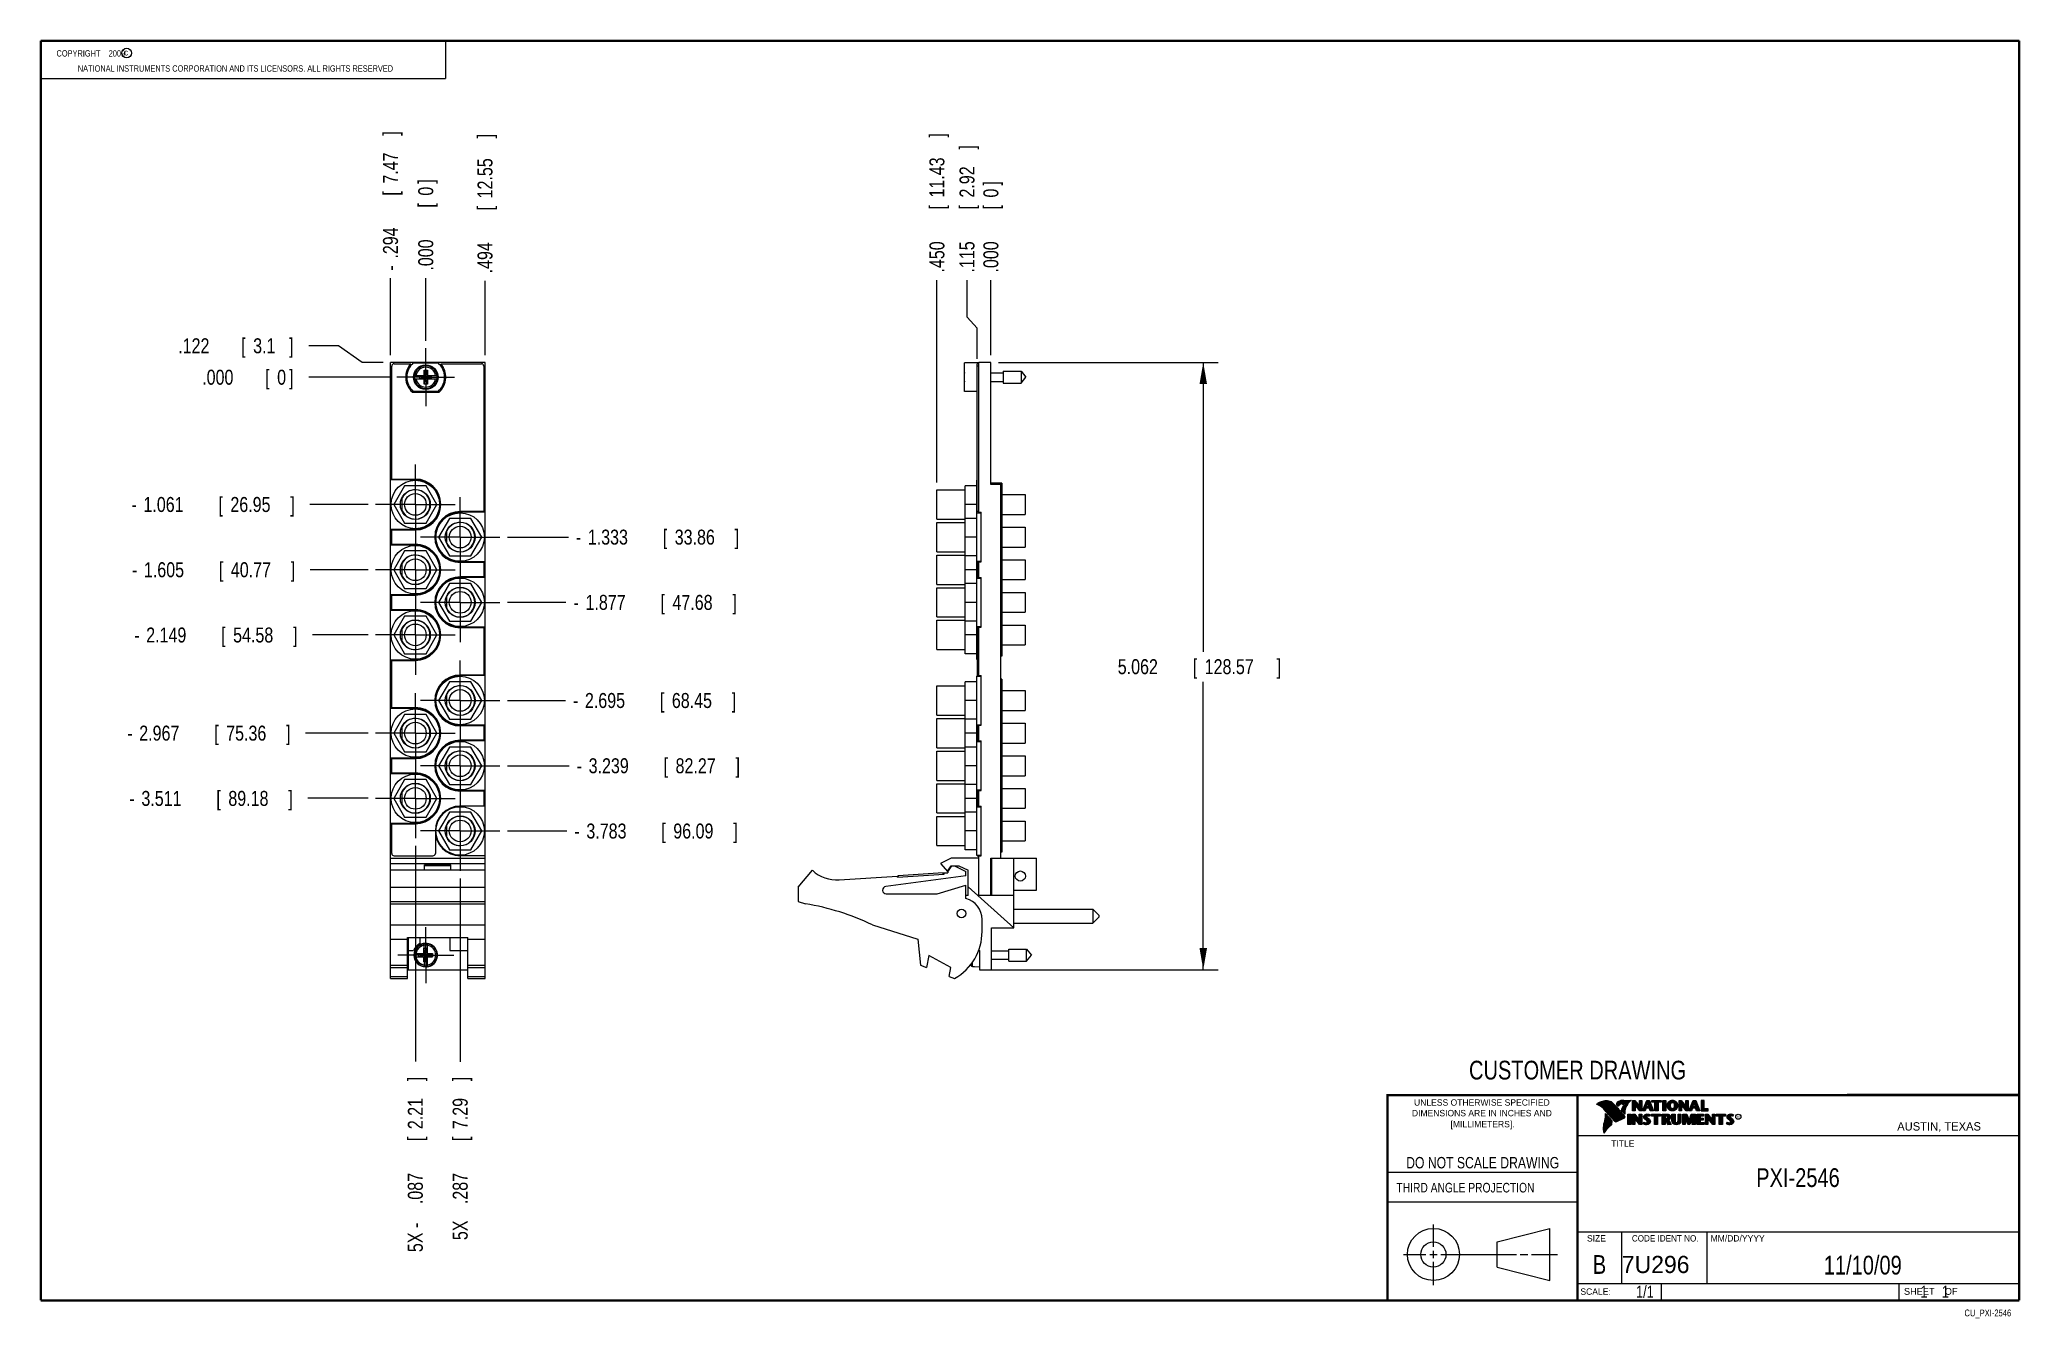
# Model space of a CAD drawing. Header units: inches. Extents: x 0.2 to 16.8, y 0.1 to 10.8.
import ezdxf
from ezdxf.enums import TextEntityAlignment as Align

# ---------------------------------------------------------------- set-up
doc = ezdxf.new("R2010")
doc.units = ezdxf.units.IN
doc.header["$LTSCALE"] = 0.935
doc.header["$MEASUREMENT"] = 0
doc.linetypes.add('CENTER', pattern=[0.6, 0.375, -0.075, 0.075, -0.075])
doc.layers.get('0').update_dxf_attribs({"linetype": 'CONTINUOUS'})
doc.layers.add('DEFAULT_1', color=7, linetype='CENTER')
doc.layers.add('DIMENSIONS', color=7, linetype='CONTINUOUS')
doc.styles.get("Standard").update_dxf_attribs({"font": 'txt', "width": 0.8})
doc.dimstyles.new('DIMSTYLE_1', dxfattribs={"dimtxt": 0.125, "dimasz": 0.18, "dimexe": 0.18, "dimexo": 0.0625, "dimgap": 0.09, "dimtad": 0, "dimtih": 1, "dimtoh": 1, "dimdec": 3, "dimzin": 4, "dimdsep": 46, "dimtxsty": 'STANDARD', "dimblk": '_FILLED', "dimblk1": '_FILLED', "dimblk2": '_FILLED', "dimcen": 0.09, "dimadec": 0, "dimazin": 0, "dimtp": 0.001, "dimtm": 0.001, "dimtfac": 1, "dimtdec": 3, "dimtofl": 0, "dimtmove": 0, "dimatfit": 3, "dimldrblk": '_FILLED', "dimfxl": 1, "dimtolj": 1, "dimtzin": 4, "dimarcsym": 0})
doc.dimstyles.new('DIMSTYLE_2', dxfattribs={"dimtxt": 0.125, "dimasz": 0.18, "dimexe": 0.18, "dimexo": 0.0625, "dimgap": 0.09, "dimtad": 0, "dimtih": 1, "dimtoh": 1, "dimdec": 3, "dimzin": 4, "dimdsep": 46, "dimtxsty": 'STANDARD', "dimblk": '_FILLED', "dimblk1": '_FILLED', "dimblk2": '_FILLED', "dimcen": 0.09, "dimadec": 0, "dimazin": 0, "dimtp": 0.001, "dimtm": 0.001, "dimtfac": 1, "dimtdec": 3, "dimtofl": 0, "dimtmove": 0, "dimatfit": 3, "dimldrblk": '_FILLED', "dimfxl": 1, "dimtolj": 1, "dimtzin": 4, "dimarcsym": 0})

msp = doc.modelspace()

# ---------------------------------------------------------------- texts
at = {"color": 2, "linetype": 'CONTINUOUS', "width": 0.8}
for s, height, p in [('c', 0.053, (0.946, 10.6363)), ('NATIONAL INSTRUMENTS CORPORATION AND ITS LICENSORS. ALL RIGHTS RESERVED', 0.053, (0.5583, 10.5016)), ('THIRD ANGLE PROJECTION', 0.08, (11.5564, 1.1584))]:
    msp.add_text(s, height=height, dxfattribs=at).set_placement(p)
at = {"color": 7, "linetype": 'CONTINUOUS', "width": 0.8}
for s, height, p in [('CUSTOMER DRAWING', 0.15625, (13.0668, 2.1001)), ('DO NOT SCALE DRAWING', 0.095, (12.2754, 1.3592)), ('B', 0.1562, (13.2497, 0.4798))]:
    msp.add_text(s, height=height, dxfattribs=at).set_placement(p, align=Align.CENTER)
at = {"color": 2, "linetype": 'CONTINUOUS'}
for s, p in [('DIMENSIONS ARE IN INCHES AND', (12.2688, 1.7933)), ('UNLESS OTHERWISE SPECIFIED', (12.2688, 1.8819)), ('[MILLIMETERS].', (12.2746, 1.7015))]:
    msp.add_text(s, height=0.053254, dxfattribs=at).set_placement(p, align=Align.CENTER)
for s, height, p in [('R', 0.0217, (14.3971, 1.7782)), ('AUSTIN, TEXAS', 0.069617, (15.7327, 1.6745)), ('TITLE', 0.05325, (13.3474, 1.5397)), ('SIZE', 0.05325, (13.1451, 0.7494)), ('MM/DD/YYYY', 0.05325, (14.1765, 0.7494)), ('SCALE:', 0.05325, (13.0904, 0.3053)), ('SHEET    OF', 0.057262, (15.7892, 0.3052))]:
    msp.add_text(s, height=height, dxfattribs=at).set_placement(p)
at = {"color": 2, "linetype": 'CONTINUOUS', "width": 0.95}
msp.add_text('CODE IDENT NO.', height=0.053254, dxfattribs=at).set_placement((13.7978, 0.7494), align=Align.CENTER)
at = {"color": 7, "linetype": 'CONTINUOUS'}
msp.add_text('7U296', height=0.14316, dxfattribs=at).set_placement((13.4363, 0.4866))
at = {"color": 7, "linetype": 'CONTINUOUS', "width": 0.8}
msp.add_text('1/1', height=0.1, dxfattribs=at).set_placement((13.7025, 0.2805), align=Align.RIGHT)
at = {"color": 2, "linetype": 'CONTINUOUS', "width": 0.8}
msp.add_text('CU_PXI-2546', height=0.057262, dxfattribs=at).set_placement((16.6837, 0.1254), align=Align.RIGHT)
at = {"color": 2, "linetype": 'CONTINUOUS', "insert": (0.3125, 10.6805), "char_height": 0.053, "width": 0.8904, "attachment_point": 1}
msp.add_mtext('    COPYRIGHT    2009', dxfattribs=at)
at = {"color": 7, "linetype": 'CONTINUOUS'}
for s, insert, char_height, width, attachment_point in [('PXI-2546\\P ', (14.9051, 1.3603), 0.15625, 1, 2), ('11/10/09 ', (15.4455, 0.6307), 0.15625, 1.125, 2), ('    1    1', (15.8075, 0.3805), 0.1, 0.8, 1)]:
    msp.add_mtext(s, dxfattribs=dict(at, insert=insert, char_height=char_height, width=width, attachment_point=attachment_point))

# ---------------------------------------------------------------- blocks, each defined once
blk = doc.blocks.new('_FILLED')
at = {"color": 0, "linetype": 'BYBLOCK'}
blk.add_solid([(0, 0), (-1, 0.174), (-1, -0.174)], dxfattribs=at)
blk = doc.blocks.new('*D0')
at = {"layer": 'DIMENSIONS', "color": 2, "linetype": 'CONTINUOUS'}
for p, q in [((8.236, 8.077), (10.07, 8.077)), ((9.945, 8.077), (9.945, 5.666)), ((9.945, 3.015), (9.945, 5.416)), ((8.141, 3.015), (10.07, 3.015))]:
    blk.add_line(p, q, dxfattribs=at)
at = {"layer": 'DIMENSIONS', "color": 2, "linetype": 'CONTINUOUS', "xscale": 0.18, "yscale": 0.18, "zscale": 0.18}
for p, rotation in [((9.945, 8.077), 90), ((9.945, 3.015), 270)]:
    blk.add_blockref('_FILLED', p, dxfattribs=dict(at, rotation=rotation))
at = {"layer": 'DIMENSIONS', "color": 2, "linetype": 'CONTINUOUS', "width": 0.8}
for s, p in [('5.062', (9.232, 5.479)), ('[', (9.857, 5.479)), ('128.57', (9.957, 5.479)), (']', (10.557, 5.479))]:
    blk.add_text(s, height=0.125, dxfattribs=at).set_placement(p)
blk = doc.blocks.new('*D1')
at = {"layer": 'DIMENSIONS', "color": 2, "linetype": 'CONTINUOUS'}
for p, q in [((7.975, 8.454), (7.975, 8.764)), ((8.058, 8.362), (7.975, 8.454)), ((8.058, 8.109), (8.058, 8.362))]:
    blk.add_line(p, q, dxfattribs=at)
at = {"layer": 'DIMENSIONS', "color": 2, "linetype": 'CONTINUOUS', "width": 0.8}
for s, p in [(']', (8.037, 9.852)), ('2.92', (8.037, 9.452)), ('[', (8.037, 9.352)), ('.115', (8.037, 8.827))]:
    blk.add_text(s, height=0.125, rotation=90, dxfattribs=at).set_placement(p)
blk = doc.blocks.new('*D2')
at = {"layer": 'DIMENSIONS', "color": 2, "linetype": 'CONTINUOUS'}
blk.add_line((7.723, 7.078), (7.723, 8.764), dxfattribs=at)
at = {"layer": 'DIMENSIONS', "color": 2, "linetype": 'CONTINUOUS', "width": 0.8}
for s, p in [(']', (7.786, 9.952)), ('11.43', (7.786, 9.452)), ('[', (7.786, 9.352)), ('.450', (7.786, 8.827))]:
    blk.add_text(s, height=0.125, rotation=90, dxfattribs=at).set_placement(p)
blk = doc.blocks.new('*D3')
at = {"layer": 'DIMENSIONS', "color": 2, "linetype": 'CONTINUOUS'}
blk.add_line((8.173, 8.139), (8.173, 8.764), dxfattribs=at)
at = {"layer": 'DIMENSIONS', "color": 2, "linetype": 'CONTINUOUS', "width": 0.8}
for s, p in [(']', (8.236, 9.552)), ('0', (8.236, 9.452)), ('[', (8.236, 9.352)), ('.000', (8.236, 8.827))]:
    blk.add_text(s, height=0.125, rotation=90, dxfattribs=at).set_placement(p)
blk = doc.blocks.new('*D4')
at = {"layer": 'DIMENSIONS', "color": 2, "linetype": 'CONTINUOUS'}
blk.add_line((3.167, 8.139), (3.167, 8.78), dxfattribs=at)
at = {"layer": 'DIMENSIONS', "color": 2, "linetype": 'CONTINUOUS', "width": 0.8}
for s, p in [(']', (3.229, 9.968)), ('7.47', (3.229, 9.568)), ('[', (3.229, 9.468)), ('.294', (3.229, 8.943)), ('-', (3.229, 8.843))]:
    blk.add_text(s, height=0.125, rotation=90, dxfattribs=at).set_placement(p)
blk = doc.blocks.new('*D5')
at = {"layer": 'DIMENSIONS', "color": 2, "linetype": 'CONTINUOUS'}
blk.add_line((3.955, 8.139), (3.955, 8.758), dxfattribs=at)
at = {"layer": 'DIMENSIONS', "color": 2, "linetype": 'CONTINUOUS', "width": 0.8}
for s, p in [(']', (4.017, 9.945)), ('12.55', (4.017, 9.445)), ('[', (4.017, 9.345)), ('.494', (4.017, 8.82))]:
    blk.add_text(s, height=0.125, rotation=90, dxfattribs=at).set_placement(p)
blk = doc.blocks.new('*D6')
at = {"layer": 'DIMENSIONS', "color": 2, "linetype": 'CONTINUOUS'}
blk.add_line((3.374, 4.049), (3.374, 2.249), dxfattribs=at)
at = {"layer": 'DIMENSIONS', "color": 2, "linetype": 'CONTINUOUS', "width": 0.8}
for s, p in [(']', (3.436, 2.086)), ('2.21', (3.436, 1.686)), ('[', (3.436, 1.586)), ('.087', (3.436, 1.061)), ('5X -', (3.436, 0.661))]:
    blk.add_text(s, height=0.125, rotation=90, dxfattribs=at).set_placement(p)
blk = doc.blocks.new('*D7')
at = {"layer": 'DIMENSIONS', "color": 2, "linetype": 'CONTINUOUS'}
blk.add_line((3.748, 3.777), (3.748, 2.248), dxfattribs=at)
at = {"layer": 'DIMENSIONS', "color": 2, "linetype": 'CONTINUOUS', "width": 0.8}
for s, p in [(']', (3.81, 2.086)), ('7.29', (3.81, 1.686)), ('[', (3.81, 1.586)), ('.287', (3.81, 1.061)), ('5X ', (3.81, 0.761))]:
    blk.add_text(s, height=0.125, rotation=90, dxfattribs=at).set_placement(p)
blk = doc.blocks.new('*D8')
at = {"layer": 'DIMENSIONS', "color": 2, "linetype": 'CONTINUOUS'}
blk.add_line((3.461, 8.258), (3.461, 8.78), dxfattribs=at)
at = {"layer": 'DIMENSIONS', "color": 2, "linetype": 'CONTINUOUS', "width": 0.8}
for s, p in [(']', (3.523, 9.568)), ('0', (3.523, 9.468)), ('[', (3.523, 9.368)), ('.000', (3.523, 8.843))]:
    blk.add_text(s, height=0.125, rotation=90, dxfattribs=at).set_placement(p)
blk = doc.blocks.new('*D9')
at = {"layer": 'DIMENSIONS', "color": 2, "linetype": 'CONTINUOUS'}
for p, q in [((2.732, 8.216), (2.484, 8.216)), ((2.93, 8.077), (2.732, 8.216)), ((3.104, 8.077), (2.93, 8.077))]:
    blk.add_line(p, q, dxfattribs=at)
at = {"layer": 'DIMENSIONS', "color": 2, "linetype": 'CONTINUOUS', "width": 0.8}
for s, p in [('.122', (1.396, 8.154)), ('[', (1.921, 8.154)), ('3.1', (2.021, 8.154)), (']', (2.321, 8.154))]:
    blk.add_text(s, height=0.125, dxfattribs=at).set_placement(p)
blk = doc.blocks.new('*D10')
at = {"layer": 'DIMENSIONS', "color": 2, "linetype": 'CONTINUOUS'}
blk.add_line((2.979, 6.894), (2.494, 6.894), dxfattribs=at)
at = {"layer": 'DIMENSIONS', "color": 2, "linetype": 'CONTINUOUS', "width": 0.8}
for s, p in [('1.061', (1.106, 6.831)), ('[', (1.731, 6.831)), ('26.95', (1.831, 6.831)), (']', (2.331, 6.831)), ('-', (1.006, 6.831))]:
    blk.add_text(s, height=0.125, dxfattribs=at).set_placement(p)
blk = doc.blocks.new('*D11')
at = {"layer": 'DIMENSIONS', "color": 2, "linetype": 'CONTINUOUS'}
blk.add_line((4.142, 6.622), (4.65, 6.622), dxfattribs=at)
at = {"layer": 'DIMENSIONS', "color": 2, "linetype": 'CONTINUOUS', "width": 0.8}
for s, p in [('-', (4.712, 6.559)), ('1.333', (4.812, 6.559)), ('[', (5.437, 6.559)), ('33.86', (5.537, 6.559)), (']', (6.037, 6.559))]:
    blk.add_text(s, height=0.125, dxfattribs=at).set_placement(p)
blk = doc.blocks.new('*D12')
at = {"layer": 'DIMENSIONS', "color": 2, "linetype": 'CONTINUOUS'}
blk.add_line((4.142, 6.078), (4.63, 6.078), dxfattribs=at)
at = {"layer": 'DIMENSIONS', "color": 2, "linetype": 'CONTINUOUS', "width": 0.8}
for s, p in [('1.877', (4.793, 6.015)), ('[', (5.418, 6.015)), ('47.68', (5.518, 6.015)), (']', (6.018, 6.015)), ('-', (4.693, 6.015))]:
    blk.add_text(s, height=0.125, dxfattribs=at).set_placement(p)
blk = doc.blocks.new('*D13')
at = {"layer": 'DIMENSIONS', "color": 2, "linetype": 'CONTINUOUS'}
blk.add_line((2.979, 6.35), (2.497, 6.35), dxfattribs=at)
at = {"layer": 'DIMENSIONS', "color": 2, "linetype": 'CONTINUOUS', "width": 0.8}
for s, p in [('-', (1.01, 6.287)), ('1.605', (1.11, 6.287)), ('[', (1.735, 6.287)), ('40.77', (1.835, 6.287)), (']', (2.335, 6.287))]:
    blk.add_text(s, height=0.125, dxfattribs=at).set_placement(p)
blk = doc.blocks.new('*D14')
at = {"layer": 'DIMENSIONS', "color": 2, "linetype": 'CONTINUOUS'}
blk.add_line((2.979, 5.806), (2.517, 5.806), dxfattribs=at)
at = {"layer": 'DIMENSIONS', "color": 2, "linetype": 'CONTINUOUS', "width": 0.8}
for s, p in [('-', (1.029, 5.743)), ('2.149', (1.129, 5.743)), ('[', (1.754, 5.743)), ('54.58', (1.854, 5.743)), (']', (2.354, 5.743))]:
    blk.add_text(s, height=0.125, dxfattribs=at).set_placement(p)
blk = doc.blocks.new('*D15')
at = {"layer": 'DIMENSIONS', "color": 2, "linetype": 'CONTINUOUS'}
blk.add_line((2.979, 4.988), (2.458, 4.988), dxfattribs=at)
at = {"layer": 'DIMENSIONS', "color": 2, "linetype": 'CONTINUOUS', "width": 0.8}
for s, p in [('-', (0.971, 4.925)), ('2.967', (1.071, 4.925)), ('[', (1.696, 4.925)), ('75.36', (1.796, 4.925)), (']', (2.296, 4.925))]:
    blk.add_text(s, height=0.125, dxfattribs=at).set_placement(p)
blk = doc.blocks.new('*D16')
at = {"layer": 'DIMENSIONS', "color": 2, "linetype": 'CONTINUOUS'}
blk.add_line((2.979, 4.444), (2.477, 4.444), dxfattribs=at)
at = {"layer": 'DIMENSIONS', "color": 2, "linetype": 'CONTINUOUS', "width": 0.8}
for s, p in [('3.511', (1.089, 4.381)), ('[', (1.714, 4.381)), ('89.18', (1.814, 4.381)), (']', (2.314, 4.381)), ('-', (0.989, 4.381))]:
    blk.add_text(s, height=0.125, dxfattribs=at).set_placement(p)
blk = doc.blocks.new('*D17')
at = {"layer": 'DIMENSIONS', "color": 2, "linetype": 'CONTINUOUS'}
blk.add_line((4.142, 5.26), (4.626, 5.26), dxfattribs=at)
at = {"layer": 'DIMENSIONS', "color": 2, "linetype": 'CONTINUOUS', "width": 0.8}
for s, p in [('2.695', (4.788, 5.197)), ('[', (5.413, 5.197)), ('68.45', (5.513, 5.197)), (']', (6.013, 5.197)), ('-', (4.688, 5.197))]:
    blk.add_text(s, height=0.125, dxfattribs=at).set_placement(p)
blk = doc.blocks.new('*D18')
at = {"layer": 'DIMENSIONS', "color": 2, "linetype": 'CONTINUOUS'}
blk.add_line((4.142, 4.716), (4.656, 4.716), dxfattribs=at)
at = {"layer": 'DIMENSIONS', "color": 2, "linetype": 'CONTINUOUS', "width": 0.8}
for s, p in [('-', (4.719, 4.653)), ('3.239', (4.819, 4.653)), ('[', (5.444, 4.653)), ('82.27', (5.544, 4.653)), (']', (6.044, 4.653))]:
    blk.add_text(s, height=0.125, dxfattribs=at).set_placement(p)
blk = doc.blocks.new('*D19')
at = {"layer": 'DIMENSIONS', "color": 2, "linetype": 'CONTINUOUS'}
blk.add_line((4.142, 4.172), (4.638, 4.172), dxfattribs=at)
at = {"layer": 'DIMENSIONS', "color": 2, "linetype": 'CONTINUOUS', "width": 0.8}
for s, p in [('-', (4.7, 4.109)), ('3.783', (4.8, 4.109)), ('[', (5.425, 4.109)), ('96.09', (5.525, 4.109)), (']', (6.025, 4.109))]:
    blk.add_text(s, height=0.125, dxfattribs=at).set_placement(p)
blk = doc.blocks.new('*D20')
at = {"layer": 'DIMENSIONS', "color": 2, "linetype": 'CONTINUOUS'}
blk.add_line((3.157, 7.955), (2.484, 7.955), dxfattribs=at)
at = {"layer": 'DIMENSIONS', "color": 2, "linetype": 'CONTINUOUS', "width": 0.8}
for s, p in [('.000', (1.596, 7.892)), ('[', (2.121, 7.892)), ('0', (2.221, 7.892)), (']', (2.321, 7.892))]:
    blk.add_text(s, height=0.125, dxfattribs=at).set_placement(p)

# ---------------------------------------------------------------- dimensions: what is measured, and where the dimension line sits
at = {"layer": 'DIMENSIONS', "color": 2, "linetype": 'CONTINUOUS'}
for feature_location, offset, dtype, origin, text, picture, middle in [((3.1666, 8.1393), (0, 0.6411), 1, (3.4606, 8.1958), '-<>', '*D4', (3.1666, 9.4554)), ((2.9791, 4.9878), (-0.5207, 0), 0, (3.2196, 7.9548), '-<>', '*D15', (1.6834, 4.9878)), ((2.9791, 4.4438), (-0.5024, 0), 0, (3.2196, 7.9548), '-<>', '*D16', (1.7017, 4.4438)), ((2.9791, 6.8938), (-0.4853, 0), 0, (3.2196, 7.9548), '-<>', '*D10', (1.7188, 6.8938)), ((2.9791, 6.3498), (-0.4817, 0), 0, (3.2196, 7.9548), '-<>', '*D13', (1.7224, 6.3498)), ((2.9791, 5.8058), (-0.4622, 0), 0, (3.2196, 7.9548), '-<>', '*D14', (1.7419, 5.8058)), ((3.3736, 4.0493), (0, -1.8006), 1, (3.4606, 7.9548), '5X -<>', '*D6', (3.3736, 1.4237)), ((3.7476, 3.7773), (0, -1.5288), 1, (3.4606, 7.9548), '5X <>', '*D7', (3.7476, 1.4735)), ((4.1421, 6.6218), (0.5078, 0), 0, (3.4606, 7.9548), '-<>', '*D11', (5.4249, 6.6218)), ((4.1421, 6.0778), (0.4883, 0), 0, (3.4606, 7.9548), '-<>', '*D12', (5.4054, 6.0778)), ((4.1421, 5.2598), (0.4834, 0), 0, (3.4606, 7.9548), '-<>', '*D17', (5.4005, 5.2598)), ((4.1421, 4.7158), (0.5139, 0), 0, (3.4606, 7.9548), '-<>', '*D18', (5.431, 4.7158)), ((4.1421, 4.1718), (0.4956, 0), 0, (3.4606, 7.9548), '-<>', '*D19', (5.4127, 4.1718))]:
    dim = msp.add_ordinate_dim(feature_location=feature_location, offset=offset, dtype=dtype, origin=origin, text=text, dimstyle='DIMSTYLE_2', dxfattribs=at)
    dim.commit()
    dim.dimension.update_dxf_attribs({"geometry": picture, "text_midpoint": middle})
for feature_location, offset, dtype, origin, picture, middle in [((3.9546, 8.1393), (0, 0.6186), 1, (3.4606, 8.1958), '*D5', (3.9546, 9.4329)), ((7.7235, 7.0783), (0, 1.686), 1, (8.1735, 8.0768), '*D2', (7.7235, 9.4393)), ((8.0584907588, 8.1093020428), (-0.083875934, 0.655), 0, (8.1734907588, 8.0768020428), '*D1', (7.9746148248, 9.3893020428)), ((3.4606152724, 8.2583020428), (0, 0.5220874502), 1, (3.4606152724, 8.1958020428), '*D8', (3.4606152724, 9.255389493)), ((8.1734907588, 8.1393020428), (0, 0.625), 1, (8.1734907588, 8.0768020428), '*D3', (8.1734907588, 9.2393020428)), ((3.1041, 8.0768), (-0.6203, 0.1395), 0, (3.2196, 7.9548), '*D9', (1.9089, 8.2163)), ((3.1571152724, 7.9548020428), (-0.6732546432, 0), 0, (3.2196152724, 7.9548020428), '*D20', (2.0088606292, 7.9548020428))]:
    dim = msp.add_ordinate_dim(feature_location=feature_location, offset=offset, dtype=dtype, origin=origin, dimstyle='DIMSTYLE_2', dxfattribs=at)
    dim.commit()
    dim.dimension.update_dxf_attribs({"geometry": picture, "text_midpoint": middle})
dim = msp.add_linear_dim(base=(9.945, 8.0768), p1=(8.141, 3.0148), p2=(8.236, 8.0768), angle=90, dimstyle='DIMSTYLE_1', dxfattribs=at)
dim.commit()
dim.dimension.update_dxf_attribs({"geometry": '*D0', "text_midpoint": (9.945, 5.5411), "dimtype": 160})

# ---------------------------------------------------------------- linework, layer by layer
at = {"color": 2, "linetype": 'CONTINUOUS'}
for p, q in [((0.25, 10.7586), (3.625, 10.7586)), ((0.25, 10.7586), (0.25, 10.4456)), ((3.625, 10.7586), (3.625, 10.4456)), ((0.25, 10.4456), (3.625, 10.4456)), ((13.0652, 1.9695), (16.745, 1.9695)), ((13.0652, 1.9695), (13.0652, 0.2605)), ((13.2311, 1.8934), (13.2311, 1.8949)), ((13.2347, 1.8921), (13.2347, 1.8972)), ((13.2382, 1.8907), (13.2382, 1.8994)), ((13.2418, 1.8892), (13.2418, 1.9015)), ((13.2453, 1.8876), (13.2453, 1.9035)), ((13.2489, 1.8858), (13.2489, 1.9054)), ((13.2524, 1.8839), (13.2524, 1.9069)), ((13.256, 1.8818), (13.256, 1.9084)), ((13.2596, 1.8796), (13.2596, 1.9098)), ((13.2631, 1.8772), (13.2631, 1.9111)), ((13.2667, 1.8747), (13.2667, 1.9124)), ((13.2702, 1.872), (13.2702, 1.9135)), ((13.2738, 1.869), (13.2738, 1.9146)), ((13.2773, 1.8658), (13.2773, 1.9155)), ((13.2809, 1.8624), (13.2809, 1.9164)), ((13.2844, 1.8587), (13.2844, 1.9173)), ((13.288, 1.8549), (13.288, 1.9181)), ((13.2915, 1.851), (13.2915, 1.9188)), ((13.2951, 1.8471), (13.2951, 1.9194)), ((13.2987, 1.8431), (13.2987, 1.9198)), ((13.3022, 1.8391), (13.3022, 1.92)), ((13.3058, 1.8351), (13.3058, 1.9201)), ((13.3093, 1.8311), (13.3093, 1.9201)), ((13.3129, 1.827), (13.3129, 1.9199)), ((13.3164, 1.8229), (13.3164, 1.9196)), ((13.32, 1.8188), (13.32, 1.9192)), ((13.3235, 1.8146), (13.3235, 1.9186)), ((13.3271, 1.8104), (13.3271, 1.9179)), ((13.3306, 1.8062), (13.3306, 1.9172)), ((13.3342, 1.802), (13.3342, 1.9163)), ((13.3378, 1.7978), (13.3378, 1.9151)), ((13.3413, 1.7937), (13.3413, 1.9138)), ((13.3449, 1.7897), (13.3449, 1.9122)), ((13.3484, 1.7856), (13.3484, 1.9103)), ((13.352, 1.7817), (13.352, 1.9081)), ((13.3555, 1.7778), (13.3555, 1.9055)), ((13.3591, 1.7739), (13.3591, 1.9026)), ((13.3626, 1.7701), (13.3626, 1.8991)), ((13.3662, 1.7663), (13.3662, 1.8952)), ((13.3697, 1.7625), (13.3697, 1.8915)), ((13.3733, 1.7588), (13.3733, 1.8878)), ((13.3769, 1.7556), (13.3769, 1.8841)), ((13.3804, 1.7529), (13.3804, 1.8803)), ((13.384, 1.7512), (13.384, 1.8766)), ((13.3875, 1.7509), (13.3875, 1.8728)), ((13.4022, 1.878), (13.3901, 1.8922)), ((13.3911, 1.7518), (13.3911, 1.8691)), ((13.4029, 1.881), (13.3927, 1.893)), ((13.3946, 1.8908), (13.3946, 1.8999)), ((13.3946, 1.7533), (13.3946, 1.8653)), ((13.3982, 1.8866), (13.3982, 1.9062)), ((13.3982, 1.7548), (13.3982, 1.8615)), ((13.4017, 1.8824), (13.4017, 1.9101)), ((13.4017, 1.7563), (13.4017, 1.8574)), ((13.4053, 1.8823), (13.4053, 1.9129)), ((13.4053, 1.7578), (13.4053, 1.8531)), ((13.4088, 1.8844), (13.4088, 1.915)), ((13.4088, 1.7593), (13.4088, 1.8488)), ((13.4124, 1.887), (13.4124, 1.9167)), ((13.4124, 1.7609), (13.4124, 1.8445)), ((13.4159, 1.89), (13.4159, 1.9182)), ((13.4159, 1.7625), (13.4159, 1.8402)), ((13.4195, 1.8937), (13.4195, 1.9193)), ((13.4195, 1.7641), (13.4195, 1.8359)), ((13.4231, 1.8964), (13.4231, 1.9203)), ((13.4231, 1.7657), (13.4231, 1.8316)), ((13.4266, 1.8982), (13.4266, 1.9209)), ((13.4266, 1.7674), (13.4266, 1.8273)), ((13.4302, 1.8995), (13.4302, 1.9214)), ((13.4302, 1.7691), (13.4302, 1.823)), ((13.4414, 1.8328), (13.4319, 1.8437)), ((13.4337, 1.8997), (13.4337, 1.922)), ((13.4337, 1.7708), (13.4337, 1.8187)), ((13.4433, 1.8344), (13.4349, 1.844)), ((13.4373, 1.8991), (13.4373, 1.9224)), ((13.4373, 1.8413), (13.4373, 1.8491)), ((13.4408, 1.898), (13.4408, 1.9228)), ((13.4408, 1.8372), (13.4408, 1.8572)), ((13.4444, 1.8972), (13.4444, 1.9231)), ((13.4444, 1.8331), (13.4444, 1.8665)), ((13.4479, 1.8969), (13.4479, 1.9234)), ((13.4479, 1.8288), (13.4479, 1.873)), ((13.4515, 1.8966), (13.4515, 1.9236)), ((13.4515, 1.8247), (13.4515, 1.8764)), ((13.4529, 1.9261), (13.5132, 1.9271)), ((13.453, 1.9236), (13.5067, 1.9245)), ((13.455, 1.8965), (13.455, 1.9237)), ((13.455, 1.8207), (13.455, 1.878)), ((13.4586, 1.8964), (13.4586, 1.9237)), ((13.4586, 1.8303), (13.4586, 1.879)), ((13.4622, 1.8957), (13.4622, 1.9238)), ((13.4622, 1.8535), (13.4622, 1.8795)), ((13.4657, 1.8935), (13.4657, 1.9238)), ((13.4657, 1.8636), (13.4657, 1.8798)), ((13.4693, 1.872), (13.4693, 1.9239)), ((13.4728, 1.8794), (13.4728, 1.9239)), ((13.4764, 1.8859), (13.4764, 1.924)), ((13.4799, 1.8919), (13.4799, 1.924)), ((13.4835, 1.8973), (13.4835, 1.9241)), ((13.487, 1.9023), (13.487, 1.9242)), ((13.4906, 1.9069), (13.4906, 1.9242)), ((13.4941, 1.9112), (13.4941, 1.9243)), ((13.4977, 1.9153), (13.4977, 1.9243)), ((13.5013, 1.9191), (13.5013, 1.9244)), ((13.5261, 1.9263), (13.5451, 1.9263)), ((13.5261, 1.839), (13.5261, 1.9263)), ((13.5466, 1.839), (13.5261, 1.839)), ((13.5286, 1.9237), (13.5439, 1.9237)), ((13.5286, 1.8415), (13.5286, 1.9237)), ((13.5441, 1.8415), (13.5286, 1.8415)), ((13.5332, 1.8415), (13.5332, 1.9237)), ((13.5367, 1.8415), (13.5367, 1.9237)), ((13.5402, 1.8415), (13.5402, 1.9237)), ((13.5441, 1.8976), (13.5437, 1.9237)), ((13.5439, 1.9237), (13.5854, 1.869)), ((13.5873, 1.8415), (13.5441, 1.8976)), ((13.5441, 1.8976), (13.5441, 1.8415)), ((13.5451, 1.9263), (13.5829, 1.8765)), ((13.586, 1.839), (13.5466, 1.8902)), ((13.5466, 1.8902), (13.5466, 1.839)), ((13.5471, 1.8936), (13.5471, 1.9194)), ((13.5506, 1.8891), (13.5506, 1.9149)), ((13.5541, 1.8846), (13.5541, 1.9103)), ((13.5576, 1.8801), (13.5576, 1.9057)), ((13.561, 1.8756), (13.561, 1.9011)), ((13.5645, 1.8711), (13.5645, 1.8965)), ((13.568, 1.8665), (13.568, 1.8919)), ((13.5715, 1.862), (13.5715, 1.8874)), ((13.575, 1.8575), (13.575, 1.8828)), ((13.5784, 1.853), (13.5784, 1.8782)), ((13.5819, 1.8485), (13.5819, 1.8736)), ((13.5829, 1.9263), (13.6036, 1.9263)), ((13.5829, 1.8765), (13.5829, 1.9263)), ((13.5854, 1.9237), (13.6011, 1.9237)), ((13.5854, 1.869), (13.5854, 1.9237)), ((13.5854, 1.844), (13.5854, 1.869)), ((13.6036, 1.839), (13.586, 1.839)), ((13.6011, 1.8415), (13.5873, 1.8415)), ((13.5889, 1.8415), (13.5889, 1.9237)), ((13.5923, 1.8415), (13.5923, 1.9237)), ((13.5958, 1.8415), (13.5958, 1.9237)), ((13.5993, 1.8415), (13.5993, 1.9237)), ((13.6011, 1.9237), (13.6011, 1.8415)), ((13.6036, 1.9263), (13.6036, 1.839)), ((13.6088, 1.839), (13.6444, 1.9262)), ((13.6294, 1.839), (13.6088, 1.839)), ((13.6125, 1.8415), (13.6461, 1.9237)), ((13.6277, 1.8415), (13.6125, 1.8415)), ((13.6167, 1.8415), (13.6167, 1.8516)), ((13.6201, 1.8415), (13.6201, 1.8601)), ((13.6236, 1.8415), (13.6236, 1.8686)), ((13.6271, 1.8415), (13.6271, 1.8771)), ((13.6361, 1.8623), (13.6277, 1.8415)), ((13.6378, 1.8598), (13.6294, 1.839)), ((13.6306, 1.8486), (13.6306, 1.8857)), ((13.634, 1.8573), (13.634, 1.8942)), ((13.6665, 1.8623), (13.6361, 1.8623)), ((13.6375, 1.8623), (13.6375, 1.9027)), ((13.6647, 1.8598), (13.6378, 1.8598)), ((13.6388, 1.8711), (13.65, 1.9073)), ((13.6639, 1.8711), (13.6388, 1.8711)), ((13.641, 1.8781), (13.641, 1.9112)), ((13.641, 1.8623), (13.641, 1.8711)), ((13.6423, 1.8736), (13.6519, 1.9048)), ((13.6606, 1.8736), (13.6423, 1.8736)), ((13.6444, 1.9262), (13.6664, 1.9262)), ((13.6445, 1.8893), (13.6445, 1.9197)), ((13.6445, 1.8623), (13.6445, 1.8711)), ((13.6461, 1.9237), (13.6647, 1.9237)), ((13.6479, 1.9006), (13.6479, 1.9237)), ((13.6479, 1.8623), (13.6479, 1.8711)), ((13.65, 1.9073), (13.6541, 1.9073)), ((13.6514, 1.9073), (13.6514, 1.9237)), ((13.6514, 1.8623), (13.6514, 1.8711)), ((13.6519, 1.9048), (13.6521, 1.9048)), ((13.6521, 1.9048), (13.6606, 1.8736)), ((13.6541, 1.9073), (13.6639, 1.8711)), ((13.6549, 1.9043), (13.6549, 1.9237)), ((13.6549, 1.8623), (13.6549, 1.8711)), ((13.6584, 1.8915), (13.6584, 1.9237)), ((13.6584, 1.8623), (13.6584, 1.8711)), ((13.6618, 1.8787), (13.6618, 1.9237)), ((13.6618, 1.8623), (13.6618, 1.8711)), ((13.6647, 1.9237), (13.6959, 1.8415)), ((13.6717, 1.839), (13.6647, 1.8598)), ((13.6653, 1.8623), (13.6653, 1.922)), ((13.6664, 1.9262), (13.6995, 1.839)), ((13.6735, 1.8415), (13.6665, 1.8623)), ((13.6688, 1.8555), (13.6688, 1.9128)), ((13.6995, 1.839), (13.6717, 1.839)), ((13.6723, 1.8452), (13.6723, 1.9037)), ((13.6959, 1.8415), (13.6735, 1.8415)), ((13.6757, 1.8415), (13.6757, 1.8945)), ((13.6792, 1.8415), (13.6792, 1.8854)), ((13.6827, 1.8415), (13.6827, 1.8762)), ((13.6862, 1.8415), (13.6862, 1.8671)), ((13.6866, 1.9262), (13.7634, 1.9262)), ((13.6866, 1.9099), (13.6866, 1.9262)), ((13.7118, 1.9099), (13.6866, 1.9099)), ((13.6891, 1.9237), (13.7609, 1.9237)), ((13.6891, 1.9125), (13.6891, 1.9237)), ((13.7143, 1.9125), (13.6891, 1.9125)), ((13.6896, 1.8415), (13.6896, 1.8579)), ((13.6931, 1.9125), (13.6931, 1.9237)), ((13.6931, 1.8415), (13.6931, 1.8488)), ((13.6966, 1.9125), (13.6966, 1.9237)), ((13.7001, 1.9125), (13.7001, 1.9237)), ((13.7035, 1.9125), (13.7035, 1.9237)), ((13.707, 1.9125), (13.707, 1.9237)), ((13.7105, 1.9125), (13.7105, 1.9237)), ((13.7118, 1.839), (13.7118, 1.9099)), ((13.7382, 1.839), (13.7118, 1.839)), ((13.7143, 1.9125), (13.714, 1.9237)), ((13.7143, 1.8415), (13.7143, 1.9125)), ((13.7357, 1.8415), (13.7143, 1.8415)), ((13.7174, 1.8415), (13.7174, 1.9237)), ((13.7209, 1.8415), (13.7209, 1.9237)), ((13.7244, 1.8415), (13.7244, 1.9237)), ((13.7279, 1.8415), (13.7279, 1.9237)), ((13.7313, 1.8415), (13.7313, 1.9237)), ((13.7357, 1.9125), (13.7348, 1.9237)), ((13.7609, 1.9125), (13.7357, 1.9125)), ((13.7357, 1.9125), (13.7357, 1.8415)), ((13.7634, 1.9099), (13.7382, 1.9099)), ((13.7382, 1.9099), (13.7382, 1.839)), ((13.7383, 1.9125), (13.7383, 1.9237)), ((13.7418, 1.9125), (13.7418, 1.9237)), ((13.7452, 1.9125), (13.7452, 1.9237)), ((13.7487, 1.9125), (13.7487, 1.9237)), ((13.7522, 1.9125), (13.7522, 1.9237)), ((13.7557, 1.9125), (13.7557, 1.9237)), ((13.7591, 1.9125), (13.7591, 1.9237)), ((13.7609, 1.9237), (13.7609, 1.9125)), ((13.7634, 1.9262), (13.7634, 1.9099)), ((13.7768, 1.9262), (13.8031, 1.9262)), ((13.7768, 1.839), (13.7768, 1.9262)), ((13.8031, 1.839), (13.7768, 1.839)), ((13.7794, 1.9237), (13.8006, 1.9237)), ((13.7794, 1.8415), (13.7794, 1.9237)), ((13.8006, 1.8415), (13.7794, 1.8415)), ((13.7835, 1.8415), (13.7835, 1.9237)), ((13.787, 1.8415), (13.787, 1.9237)), ((13.7904, 1.8415), (13.7904, 1.9237)), ((13.7939, 1.8415), (13.7939, 1.9237)), ((13.7974, 1.8415), (13.7974, 1.9237)), ((13.8006, 1.9237), (13.8006, 1.8415)), ((13.8031, 1.9262), (13.8031, 1.839)), ((13.8154, 1.8853), (13.8155, 1.8871)), ((13.8154, 1.8834), (13.8154, 1.8853)), ((13.8154, 1.8816), (13.8154, 1.8834)), ((13.8155, 1.8797), (13.8154, 1.8816)), ((13.8155, 1.8871), (13.8157, 1.8889)), ((13.8157, 1.8779), (13.8155, 1.8797)), ((13.8157, 1.8889), (13.8159, 1.8907)), ((13.8159, 1.876), (13.8157, 1.8779)), ((13.8159, 1.8907), (13.8161, 1.8924)), ((13.8162, 1.8742), (13.8159, 1.876)), ((13.8161, 1.8924), (13.8165, 1.8941)), ((13.8166, 1.8724), (13.8162, 1.8742)), ((13.8165, 1.8941), (13.8169, 1.8958)), ((13.817, 1.8706), (13.8166, 1.8724)), ((13.8169, 1.8958), (13.8174, 1.8975)), ((13.8174, 1.8689), (13.817, 1.8706)), ((13.8174, 1.8975), (13.8179, 1.8991)), ((13.8179, 1.8672), (13.8174, 1.8689)), ((13.8179, 1.8991), (13.8185, 1.9006)), ((13.8179, 1.8852), (13.818, 1.8869)), ((13.8179, 1.8834), (13.8179, 1.8852)), ((13.818, 1.8817), (13.8179, 1.8834)), ((13.8185, 1.8655), (13.8179, 1.8672)), ((13.818, 1.8869), (13.8182, 1.8886)), ((13.8181, 1.8799), (13.818, 1.8817)), ((13.8182, 1.8781), (13.8181, 1.8799)), ((13.8182, 1.8886), (13.8184, 1.8903)), ((13.8184, 1.8764), (13.8182, 1.8781)), ((13.8184, 1.8903), (13.8186, 1.892)), ((13.8187, 1.8746), (13.8184, 1.8764)), ((13.8185, 1.9006), (13.8191, 1.9021)), ((13.8191, 1.8639), (13.8185, 1.8655)), ((13.8186, 1.892), (13.819, 1.8936)), ((13.8191, 1.8729), (13.8187, 1.8746)), ((13.819, 1.8936), (13.8193, 1.8952)), ((13.8191, 1.9021), (13.8198, 1.9036)), ((13.8194, 1.8712), (13.8191, 1.8729)), ((13.8198, 1.8623), (13.8191, 1.8639)), ((13.8193, 1.8952), (13.8198, 1.8967)), ((13.8199, 1.8696), (13.8194, 1.8712)), ((13.8198, 1.9036), (13.8206, 1.9051)), ((13.8198, 1.8967), (13.8203, 1.8982)), ((13.8205, 1.8607), (13.8198, 1.8623)), ((13.8204, 1.8679), (13.8199, 1.8696)), ((13.8203, 1.8982), (13.8208, 1.8997)), ((13.8209, 1.8664), (13.8204, 1.8679)), ((13.8213, 1.8592), (13.8205, 1.8607)), ((13.8206, 1.9051), (13.8214, 1.9065)), ((13.8208, 1.8997), (13.8214, 1.9011)), ((13.8209, 1.8664), (13.8208, 1.8997)), ((13.8215, 1.8648), (13.8209, 1.8664)), ((13.8221, 1.8578), (13.8213, 1.8592)), ((13.8214, 1.9065), (13.8223, 1.9079)), ((13.8214, 1.9011), (13.8221, 1.9025)), ((13.8221, 1.8633), (13.8215, 1.8648)), ((13.8221, 1.9025), (13.8228, 1.9038)), ((13.8228, 1.8619), (13.8221, 1.8633)), ((13.823, 1.8563), (13.8221, 1.8578)), ((13.8223, 1.9079), (13.8232, 1.9092)), ((13.8228, 1.9038), (13.8236, 1.9052)), ((13.8235, 1.8604), (13.8228, 1.8619)), ((13.8239, 1.855), (13.823, 1.8563)), ((13.8232, 1.9092), (13.8243, 1.9106)), ((13.8243, 1.8591), (13.8235, 1.8604)), ((13.8236, 1.9052), (13.8244, 1.9065)), ((13.8249, 1.8536), (13.8239, 1.855)), ((13.8243, 1.9106), (13.8253, 1.9119)), ((13.8243, 1.8591), (13.8244, 1.9065)), ((13.8251, 1.8577), (13.8243, 1.8591)), ((13.8244, 1.9065), (13.8253, 1.9077)), ((13.826, 1.8523), (13.8249, 1.8536)), ((13.826, 1.8564), (13.8251, 1.8577)), ((13.8253, 1.9119), (13.8265, 1.9132)), ((13.8253, 1.9077), (13.8262, 1.909)), ((13.8269, 1.8552), (13.826, 1.8564)), ((13.8271, 1.8511), (13.826, 1.8523)), ((13.8262, 1.909), (13.8273, 1.9102)), ((13.8265, 1.9132), (13.8276, 1.9144)), ((13.8279, 1.854), (13.8269, 1.8552)), ((13.8282, 1.8499), (13.8271, 1.8511)), ((13.8273, 1.9102), (13.8283, 1.9114)), ((13.8276, 1.9144), (13.8288, 1.9156)), ((13.8279, 1.854), (13.8283, 1.9114)), ((13.8289, 1.8528), (13.8279, 1.854)), ((13.8294, 1.8487), (13.8282, 1.8499)), ((13.8283, 1.9114), (13.8294, 1.9126)), ((13.8288, 1.9156), (13.8301, 1.9167)), ((13.83, 1.8517), (13.8289, 1.8528)), ((13.8294, 1.9126), (13.8306, 1.9137)), ((13.8306, 1.8476), (13.8294, 1.8487)), ((13.8311, 1.8506), (13.83, 1.8517)), ((13.8301, 1.9167), (13.8314, 1.9178)), ((13.8306, 1.9137), (13.8318, 1.9148)), ((13.8319, 1.8466), (13.8306, 1.8476)), ((13.8311, 1.8506), (13.8318, 1.9148)), ((13.8323, 1.8496), (13.8311, 1.8506)), ((13.8314, 1.9178), (13.8327, 1.9188)), ((13.8318, 1.9148), (13.833, 1.9158)), ((13.8332, 1.8456), (13.8319, 1.8466)), ((13.8335, 1.8486), (13.8323, 1.8496)), ((13.8327, 1.9188), (13.834, 1.9198)), ((13.833, 1.9158), (13.8342, 1.9168)), ((13.8346, 1.8447), (13.8332, 1.8456)), ((13.8347, 1.8477), (13.8335, 1.8486)), ((13.834, 1.9198), (13.8354, 1.9207)), ((13.8342, 1.9168), (13.8355, 1.9177)), ((13.836, 1.8438), (13.8346, 1.8447)), ((13.8347, 1.8477), (13.8355, 1.9177)), ((13.836, 1.8468), (13.8347, 1.8477)), ((13.8354, 1.9207), (13.8368, 1.9215)), ((13.8355, 1.9177), (13.8368, 1.9185)), ((13.8373, 1.846), (13.836, 1.8468)), ((13.8374, 1.843), (13.836, 1.8438)), ((13.8368, 1.9215), (13.8382, 1.9223)), ((13.8368, 1.9185), (13.8381, 1.9193)), ((13.8386, 1.8452), (13.8373, 1.846)), ((13.839, 1.8423), (13.8374, 1.843)), ((13.8381, 1.9193), (13.8394, 1.92)), ((13.8386, 1.8452), (13.8381, 1.9193)), ((13.8382, 1.9223), (13.8397, 1.923)), ((13.84, 1.8445), (13.8386, 1.8452)), ((13.8405, 1.8416), (13.839, 1.8423)), ((13.8394, 1.92), (13.8408, 1.9207)), ((13.8397, 1.923), (13.8412, 1.9237)), ((13.8397, 1.8857), (13.8398, 1.8868)), ((13.8397, 1.8845), (13.8397, 1.8857)), ((13.8397, 1.8833), (13.8397, 1.8845)), ((13.8397, 1.8821), (13.8397, 1.8833)), ((13.8397, 1.8809), (13.8397, 1.8821)), ((13.8398, 1.8796), (13.8397, 1.8809)), ((13.8398, 1.8868), (13.8399, 1.888)), ((13.8399, 1.8784), (13.8398, 1.8796)), ((13.8399, 1.888), (13.84, 1.8891)), ((13.84, 1.8773), (13.8399, 1.8784)), ((13.84, 1.8891), (13.8401, 1.8902)), ((13.8401, 1.8761), (13.84, 1.8773)), ((13.8415, 1.8439), (13.84, 1.8445)), ((13.8401, 1.8902), (13.8402, 1.8913)), ((13.8402, 1.8749), (13.8401, 1.8761)), ((13.8402, 1.8913), (13.8403, 1.8924)), ((13.8404, 1.8738), (13.8402, 1.8749)), ((13.8403, 1.8924), (13.8405, 1.8934)), ((13.8405, 1.8727), (13.8404, 1.8738)), ((13.8405, 1.8934), (13.8407, 1.8944)), ((13.8407, 1.8716), (13.8405, 1.8727)), ((13.8421, 1.8409), (13.8405, 1.8416)), ((13.8407, 1.8944), (13.8409, 1.8954)), ((13.841, 1.8706), (13.8407, 1.8716)), ((13.8408, 1.9207), (13.8422, 1.9213)), ((13.8409, 1.8954), (13.8411, 1.8963)), ((13.8412, 1.8696), (13.841, 1.8706)), ((13.8411, 1.8963), (13.8414, 1.8972)), ((13.8412, 1.9237), (13.8427, 1.9243)), ((13.8414, 1.8686), (13.8412, 1.8696)), ((13.8414, 1.8972), (13.8416, 1.8981)), ((13.8417, 1.8677), (13.8414, 1.8686)), ((13.8415, 1.8439), (13.8417, 1.8678)), ((13.843, 1.8433), (13.8415, 1.8439)), ((13.8416, 1.8981), (13.8419, 1.899)), ((13.842, 1.8667), (13.8417, 1.8677)), ((13.8419, 1.899), (13.8422, 1.8999)), ((13.842, 1.8991), (13.8422, 1.9213)), ((13.8423, 1.8658), (13.842, 1.8667)), ((13.8438, 1.8404), (13.8421, 1.8409)), ((13.8422, 1.9213), (13.8436, 1.9219)), ((13.8422, 1.8999), (13.8426, 1.9007)), ((13.8422, 1.8844), (13.8423, 1.8856)), ((13.8422, 1.8833), (13.8422, 1.8844)), ((13.8422, 1.8821), (13.8422, 1.8833)), ((13.8423, 1.8809), (13.8422, 1.8821)), ((13.8423, 1.8867), (13.8424, 1.8878)), ((13.8423, 1.8856), (13.8423, 1.8867)), ((13.8423, 1.8798), (13.8423, 1.8809)), ((13.8424, 1.8786), (13.8423, 1.8798)), ((13.8427, 1.865), (13.8423, 1.8658)), ((13.8424, 1.8878), (13.8425, 1.8889)), ((13.8425, 1.8775), (13.8424, 1.8786)), ((13.8425, 1.8889), (13.8426, 1.89)), ((13.8426, 1.8764), (13.8425, 1.8775)), ((13.8426, 1.9007), (13.843, 1.9016)), ((13.8426, 1.89), (13.8427, 1.891)), ((13.8427, 1.8753), (13.8426, 1.8764)), ((13.8427, 1.9243), (13.8443, 1.9248)), ((13.8427, 1.891), (13.8428, 1.892)), ((13.8429, 1.8742), (13.8427, 1.8753)), ((13.8431, 1.8641), (13.8427, 1.865)), ((13.8428, 1.892), (13.843, 1.893)), ((13.843, 1.8731), (13.8429, 1.8742)), ((13.843, 1.9016), (13.8434, 1.9024)), ((13.843, 1.893), (13.8432, 1.8939)), ((13.8432, 1.8721), (13.843, 1.8731)), ((13.8445, 1.8428), (13.843, 1.8433)), ((13.8434, 1.8633), (13.8431, 1.8641)), ((13.8432, 1.8939), (13.8434, 1.8948)), ((13.8434, 1.8712), (13.8432, 1.8721)), ((13.8434, 1.9024), (13.8438, 1.9032)), ((13.8434, 1.8948), (13.8436, 1.8957)), ((13.8436, 1.8702), (13.8434, 1.8712)), ((13.8439, 1.8625), (13.8434, 1.8633)), ((13.8436, 1.9219), (13.8451, 1.9224)), ((13.8436, 1.8957), (13.8438, 1.8965)), ((13.8439, 1.8693), (13.8436, 1.8702)), ((13.8438, 1.9032), (13.8443, 1.904)), ((13.8438, 1.8965), (13.844, 1.8974)), ((13.8455, 1.8399), (13.8438, 1.8404)), ((13.8441, 1.8684), (13.8439, 1.8693)), ((13.8443, 1.8617), (13.8439, 1.8625)), ((13.844, 1.8974), (13.8443, 1.8982)), ((13.8444, 1.8676), (13.8441, 1.8684)), ((13.8443, 1.9248), (13.8459, 1.9253)), ((13.8443, 1.904), (13.8447, 1.9047)), ((13.8443, 1.8982), (13.8446, 1.899)), ((13.8448, 1.8609), (13.8443, 1.8617)), ((13.8447, 1.8667), (13.8444, 1.8676)), ((13.8462, 1.8423), (13.8445, 1.8428)), ((13.8446, 1.899), (13.8449, 1.8997)), ((13.8447, 1.9047), (13.8453, 1.9055)), ((13.845, 1.8659), (13.8447, 1.8667)), ((13.8453, 1.8602), (13.8448, 1.8609)), ((13.8449, 1.8997), (13.8453, 1.9005)), ((13.8454, 1.8651), (13.845, 1.8659)), ((13.8451, 1.9224), (13.8466, 1.9229)), ((13.8453, 1.9055), (13.8451, 1.9224)), ((13.8453, 1.9055), (13.8458, 1.9062)), ((13.8453, 1.9005), (13.8456, 1.9012)), ((13.8458, 1.8595), (13.8453, 1.8602)), ((13.8457, 1.8644), (13.8454, 1.8651)), ((13.8473, 1.8395), (13.8455, 1.8399)), ((13.8456, 1.9012), (13.846, 1.902)), ((13.8461, 1.8637), (13.8457, 1.8644)), ((13.8458, 1.9062), (13.8464, 1.9068)), ((13.8464, 1.8588), (13.8458, 1.8595)), ((13.846, 1.8424), (13.8458, 1.8595)), ((13.8459, 1.9253), (13.8476, 1.9257)), ((13.846, 1.902), (13.8464, 1.9027)), ((13.8465, 1.863), (13.8461, 1.8637)), ((13.8478, 1.8419), (13.8462, 1.8423)), ((13.8464, 1.9068), (13.847, 1.9074)), ((13.8464, 1.9027), (13.8468, 1.9033)), ((13.847, 1.8581), (13.8464, 1.8588)), ((13.8469, 1.8623), (13.8465, 1.863)), ((13.8466, 1.9229), (13.8481, 1.9233)), ((13.8468, 1.9033), (13.8473, 1.9039)), ((13.8473, 1.8617), (13.8469, 1.8623)), ((13.847, 1.9074), (13.8477, 1.908)), ((13.8477, 1.8575), (13.847, 1.8581)), ((13.8473, 1.9039), (13.8478, 1.9045)), ((13.8478, 1.8611), (13.8473, 1.8617)), ((13.8491, 1.8391), (13.8473, 1.8395)), ((13.8476, 1.9257), (13.8492, 1.9261)), ((13.8477, 1.908), (13.8483, 1.9086)), ((13.8483, 1.857), (13.8477, 1.8575)), ((13.8478, 1.9045), (13.8482, 1.9051)), ((13.8483, 1.8605), (13.8478, 1.8611)), ((13.8495, 1.8416), (13.8478, 1.8419)), ((13.8481, 1.9233), (13.8497, 1.9236)), ((13.8482, 1.9051), (13.8488, 1.9056)), ((13.8483, 1.9086), (13.849, 1.9091)), ((13.8488, 1.8599), (13.8483, 1.8605)), ((13.849, 1.8564), (13.8483, 1.857)), ((13.8488, 1.9056), (13.8493, 1.9061)), ((13.8494, 1.8594), (13.8488, 1.8599)), ((13.849, 1.9091), (13.8497, 1.9095)), ((13.8498, 1.8559), (13.849, 1.8564)), ((13.8509, 1.8388), (13.8491, 1.8391)), ((13.8492, 1.9261), (13.8509, 1.9264)), ((13.8493, 1.9061), (13.8498, 1.9065)), ((13.8499, 1.8589), (13.8494, 1.8594)), ((13.8495, 1.9094), (13.8495, 1.9236)), ((13.8495, 1.8416), (13.8495, 1.8561)), ((13.8513, 1.8413), (13.8495, 1.8416)), ((13.8497, 1.9236), (13.8513, 1.9239)), ((13.8497, 1.9095), (13.8505, 1.9099)), ((13.8498, 1.9065), (13.8504, 1.9069)), ((13.8505, 1.8555), (13.8498, 1.8559)), ((13.8505, 1.8585), (13.8499, 1.8589)), ((13.8504, 1.9069), (13.851, 1.9073)), ((13.8505, 1.9099), (13.8512, 1.9103)), ((13.8511, 1.8581), (13.8505, 1.8585)), ((13.8513, 1.8551), (13.8505, 1.8555)), ((13.8509, 1.9264), (13.8527, 1.9266)), ((13.8528, 1.8386), (13.8509, 1.8388)), ((13.851, 1.9073), (13.8516, 1.9077)), ((13.8518, 1.8577), (13.8511, 1.8581)), ((13.8512, 1.9103), (13.852, 1.9106)), ((13.8513, 1.9239), (13.853, 1.9241)), ((13.8521, 1.8547), (13.8513, 1.8551)), ((13.853, 1.8411), (13.8513, 1.8413)), ((13.8516, 1.9077), (13.8523, 1.908)), ((13.8524, 1.8574), (13.8518, 1.8577)), ((13.852, 1.9106), (13.8528, 1.9109)), ((13.853, 1.8544), (13.8521, 1.8547)), ((13.8523, 1.908), (13.8529, 1.9083)), ((13.8531, 1.8571), (13.8524, 1.8574)), ((13.8527, 1.9266), (13.8544, 1.9268)), ((13.8528, 1.9109), (13.8536, 1.9111)), ((13.8547, 1.8384), (13.8528, 1.8386)), ((13.8529, 1.9083), (13.8536, 1.9085)), ((13.853, 1.9241), (13.8546, 1.9243)), ((13.853, 1.9109), (13.853, 1.9241)), ((13.8538, 1.8542), (13.853, 1.8544)), ((13.853, 1.8411), (13.853, 1.8544)), ((13.8548, 1.841), (13.853, 1.8411)), ((13.8538, 1.8568), (13.8531, 1.8571)), ((13.8536, 1.9111), (13.8545, 1.9113)), ((13.8536, 1.9085), (13.8543, 1.9087)), ((13.8545, 1.8566), (13.8538, 1.8568)), ((13.8547, 1.854), (13.8538, 1.8542)), ((13.8543, 1.9087), (13.855, 1.9089)), ((13.8544, 1.9268), (13.8561, 1.9269)), ((13.8545, 1.9113), (13.8553, 1.9115)), ((13.8552, 1.8564), (13.8545, 1.8566)), ((13.8546, 1.9243), (13.8563, 1.9244)), ((13.8556, 1.8538), (13.8547, 1.854)), ((13.8565, 1.8384), (13.8547, 1.8384)), ((13.8566, 1.8409), (13.8548, 1.841)), ((13.855, 1.9089), (13.8557, 1.909)), ((13.8559, 1.8563), (13.8552, 1.8564)), ((13.8553, 1.9115), (13.8562, 1.9116)), ((13.8565, 1.8537), (13.8556, 1.8538)), ((13.8557, 1.909), (13.8565, 1.9091)), ((13.8567, 1.8562), (13.8559, 1.8563)), ((13.8561, 1.9269), (13.8579, 1.927)), ((13.8562, 1.9116), (13.8571, 1.9117)), ((13.8563, 1.9244), (13.8579, 1.9245)), ((13.8565, 1.9116), (13.8565, 1.9244)), ((13.8565, 1.9091), (13.8572, 1.9092)), ((13.8574, 1.8537), (13.8565, 1.8537)), ((13.8565, 1.8409), (13.8565, 1.8537)), ((13.8584, 1.8383), (13.8565, 1.8384)), ((13.8584, 1.8408), (13.8566, 1.8409)), ((13.8574, 1.8562), (13.8567, 1.8562)), ((13.8571, 1.9117), (13.858, 1.9117)), ((13.8572, 1.9092), (13.858, 1.9092)), ((13.8582, 1.8562), (13.8574, 1.8562)), ((13.8583, 1.8537), (13.8574, 1.8537)), ((13.8579, 1.927), (13.8596, 1.927)), ((13.8579, 1.9245), (13.8596, 1.9244)), ((13.858, 1.9117), (13.8589, 1.9117)), ((13.858, 1.9092), (13.8587, 1.9091)), ((13.8589, 1.8563), (13.8582, 1.8562)), ((13.8592, 1.8537), (13.8583, 1.8537)), ((13.8601, 1.8409), (13.8584, 1.8408)), ((13.8602, 1.8384), (13.8584, 1.8383)), ((13.8587, 1.9091), (13.8595, 1.9091)), ((13.8589, 1.9117), (13.8598, 1.9116)), ((13.8597, 1.8564), (13.8589, 1.8563)), ((13.8601, 1.8539), (13.8592, 1.8537)), ((13.8595, 1.9091), (13.8602, 1.909)), ((13.8596, 1.927), (13.8614, 1.9269)), ((13.8596, 1.9244), (13.8612, 1.9243)), ((13.8605, 1.8565), (13.8597, 1.8564)), ((13.8598, 1.9116), (13.8607, 1.9114)), ((13.8599, 1.8409), (13.8601, 1.8539)), ((13.861, 1.854), (13.8601, 1.8539)), ((13.8618, 1.841), (13.8601, 1.8409)), ((13.8602, 1.909), (13.861, 1.9088)), ((13.862, 1.8384), (13.8602, 1.8384)), ((13.8612, 1.8567), (13.8605, 1.8565)), ((13.8607, 1.9114), (13.8616, 1.9113)), ((13.861, 1.9114), (13.8612, 1.9243)), ((13.861, 1.9088), (13.8617, 1.9086)), ((13.8619, 1.8542), (13.861, 1.854)), ((13.8612, 1.9243), (13.8628, 1.9242)), ((13.862, 1.8569), (13.8612, 1.8567)), ((13.8614, 1.9269), (13.8631, 1.9267)), ((13.8616, 1.9113), (13.8624, 1.911)), ((13.8617, 1.9086), (13.8624, 1.9084)), ((13.8635, 1.8411), (13.8618, 1.841)), ((13.8627, 1.8545), (13.8619, 1.8542)), ((13.8627, 1.8571), (13.862, 1.8569)), ((13.8638, 1.8386), (13.862, 1.8384)), ((13.8624, 1.911), (13.8632, 1.9108)), ((13.8624, 1.9084), (13.8631, 1.9081)), ((13.8634, 1.8574), (13.8627, 1.8571)), ((13.8636, 1.8547), (13.8627, 1.8545)), ((13.8628, 1.9242), (13.8644, 1.924)), ((13.8631, 1.9267), (13.8648, 1.9265)), ((13.8631, 1.9081), (13.8638, 1.9079)), ((13.8632, 1.9108), (13.864, 1.9105)), ((13.8641, 1.8577), (13.8634, 1.8574)), ((13.8634, 1.8411), (13.8636, 1.8547)), ((13.8652, 1.8413), (13.8635, 1.8411)), ((13.8644, 1.8551), (13.8636, 1.8547)), ((13.8638, 1.9079), (13.8645, 1.9076)), ((13.8656, 1.8388), (13.8638, 1.8386)), ((13.864, 1.9105), (13.8648, 1.9102)), ((13.8647, 1.858), (13.8641, 1.8577)), ((13.8643, 1.9104), (13.8644, 1.924)), ((13.8644, 1.924), (13.8661, 1.9237)), ((13.8652, 1.8554), (13.8644, 1.8551)), ((13.8645, 1.9076), (13.8651, 1.9072)), ((13.8653, 1.8584), (13.8647, 1.858)), ((13.8648, 1.9265), (13.8665, 1.9262)), ((13.8648, 1.9102), (13.8656, 1.9098)), ((13.8651, 1.9072), (13.8657, 1.9069)), ((13.8659, 1.8558), (13.8652, 1.8554)), ((13.8668, 1.8416), (13.8652, 1.8413)), ((13.8659, 1.8588), (13.8653, 1.8584)), ((13.8656, 1.9098), (13.8663, 1.9094)), ((13.8673, 1.8391), (13.8656, 1.8388)), ((13.8657, 1.9069), (13.8662, 1.9065)), ((13.8665, 1.8592), (13.8659, 1.8588)), ((13.8667, 1.8562), (13.8659, 1.8558)), ((13.8661, 1.9237), (13.8676, 1.9233)), ((13.8662, 1.9065), (13.8668, 1.9061)), ((13.8663, 1.9094), (13.867, 1.909)), ((13.8665, 1.9262), (13.8682, 1.9258)), ((13.867, 1.8596), (13.8665, 1.8592)), ((13.8674, 1.8567), (13.8667, 1.8562)), ((13.8668, 1.9061), (13.8673, 1.9056)), ((13.8685, 1.842), (13.8668, 1.8416)), ((13.8669, 1.8416), (13.867, 1.8565)), ((13.867, 1.909), (13.8677, 1.9085)), ((13.8675, 1.8601), (13.867, 1.8596)), ((13.8673, 1.9056), (13.8677, 1.9052)), ((13.869, 1.8395), (13.8673, 1.8391)), ((13.8681, 1.8572), (13.8674, 1.8567)), ((13.8675, 1.9087), (13.8676, 1.9233)), ((13.868, 1.8606), (13.8675, 1.8601)), ((13.8676, 1.9233), (13.8692, 1.9229)), ((13.8677, 1.9085), (13.8683, 1.908)), ((13.8677, 1.9052), (13.8682, 1.9047)), ((13.8684, 1.8612), (13.868, 1.8606)), ((13.8687, 1.8577), (13.8681, 1.8572)), ((13.8682, 1.9258), (13.8699, 1.9254)), ((13.8682, 1.9047), (13.8686, 1.9042)), ((13.8683, 1.908), (13.869, 1.9075)), ((13.8688, 1.8618), (13.8684, 1.8612)), ((13.8701, 1.8424), (13.8685, 1.842)), ((13.8686, 1.9042), (13.869, 1.9037)), ((13.8693, 1.8583), (13.8687, 1.8577)), ((13.8693, 1.8624), (13.8688, 1.8618)), ((13.869, 1.9075), (13.8695, 1.907)), ((13.869, 1.9037), (13.8694, 1.9031)), ((13.8707, 1.8399), (13.869, 1.8395)), ((13.8692, 1.9229), (13.8708, 1.9225)), ((13.8696, 1.8631), (13.8693, 1.8624)), ((13.8699, 1.859), (13.8693, 1.8583)), ((13.8694, 1.9031), (13.8698, 1.9025)), ((13.8695, 1.907), (13.8701, 1.9064)), ((13.87, 1.8638), (13.8696, 1.8631)), ((13.8698, 1.9025), (13.8701, 1.9019)), ((13.8699, 1.9254), (13.8715, 1.9249)), ((13.8704, 1.8596), (13.8699, 1.859)), ((13.8704, 1.8645), (13.87, 1.8638)), ((13.8701, 1.9064), (13.8706, 1.9058)), ((13.8701, 1.9019), (13.8704, 1.9012)), ((13.8716, 1.8428), (13.8701, 1.8424)), ((13.8704, 1.9012), (13.8708, 1.9005)), ((13.8707, 1.8653), (13.8704, 1.8645)), ((13.8709, 1.8603), (13.8704, 1.8596)), ((13.8706, 1.9058), (13.8711, 1.9052)), ((13.871, 1.8661), (13.8707, 1.8653)), ((13.8724, 1.8404), (13.8707, 1.8399)), ((13.8708, 1.9225), (13.8723, 1.922)), ((13.871, 1.9053), (13.8708, 1.9225)), ((13.8708, 1.9005), (13.8711, 1.8998)), ((13.8714, 1.8611), (13.8709, 1.8603)), ((13.8713, 1.8669), (13.871, 1.8661)), ((13.8711, 1.9052), (13.8715, 1.9045)), ((13.8711, 1.8998), (13.8714, 1.899)), ((13.8716, 1.8677), (13.8713, 1.8669)), ((13.8714, 1.899), (13.8717, 1.8981)), ((13.8719, 1.8618), (13.8714, 1.8611)), ((13.8716, 1.8428), (13.8714, 1.8611)), ((13.8715, 1.9249), (13.8732, 1.9243)), ((13.8715, 1.9045), (13.872, 1.9038)), ((13.8719, 1.8686), (13.8716, 1.8677)), ((13.8732, 1.8434), (13.8716, 1.8428)), ((13.8717, 1.8981), (13.8719, 1.8972)), ((13.8719, 1.8972), (13.8722, 1.8963)), ((13.8722, 1.8695), (13.8719, 1.8686)), ((13.8723, 1.8626), (13.8719, 1.8618)), ((13.872, 1.9038), (13.8724, 1.9031)), ((13.8722, 1.8963), (13.8724, 1.8954)), ((13.8724, 1.8704), (13.8722, 1.8695)), ((13.8723, 1.922), (13.8738, 1.9214)), ((13.8727, 1.8634), (13.8723, 1.8626)), ((13.8724, 1.9031), (13.8727, 1.9023)), ((13.8724, 1.8954), (13.8727, 1.8944)), ((13.8727, 1.8713), (13.8724, 1.8704)), ((13.8741, 1.841), (13.8724, 1.8404)), ((13.8727, 1.9023), (13.8731, 1.9015)), ((13.8727, 1.8944), (13.8729, 1.8933)), ((13.8729, 1.8723), (13.8727, 1.8713)), ((13.873, 1.8643), (13.8727, 1.8634)), ((13.8729, 1.8933), (13.8731, 1.8923)), ((13.8731, 1.8733), (13.8729, 1.8723)), ((13.8734, 1.8651), (13.873, 1.8643)), ((13.8731, 1.9015), (13.8734, 1.9007)), ((13.8731, 1.8923), (13.8732, 1.8912)), ((13.8732, 1.8743), (13.8731, 1.8733)), ((13.8732, 1.9243), (13.8748, 1.9237)), ((13.8732, 1.8912), (13.8734, 1.8901)), ((13.8734, 1.8753), (13.8732, 1.8743)), ((13.8747, 1.844), (13.8732, 1.8434)), ((13.8734, 1.9007), (13.8737, 1.8998)), ((13.8734, 1.8901), (13.8735, 1.889)), ((13.8735, 1.8764), (13.8734, 1.8753)), ((13.8737, 1.866), (13.8734, 1.8651)), ((13.8735, 1.889), (13.8736, 1.8878)), ((13.8736, 1.8775), (13.8735, 1.8764)), ((13.8736, 1.8878), (13.8737, 1.8867)), ((13.8737, 1.8786), (13.8736, 1.8775)), ((13.8737, 1.8998), (13.8741, 1.8989)), ((13.8737, 1.8867), (13.8737, 1.8855)), ((13.8737, 1.8855), (13.8738, 1.8844)), ((13.8738, 1.8798), (13.8737, 1.8786)), ((13.874, 1.8669), (13.8737, 1.866)), ((13.8738, 1.9214), (13.8753, 1.9207)), ((13.8741, 1.8988), (13.8738, 1.9214)), ((13.8738, 1.8844), (13.8738, 1.8832)), ((13.8738, 1.8832), (13.8738, 1.8821)), ((13.8738, 1.8821), (13.8738, 1.8809)), ((13.8738, 1.8809), (13.8738, 1.8798)), ((13.8743, 1.8678), (13.874, 1.8669)), ((13.8741, 1.8989), (13.8744, 1.898)), ((13.8757, 1.8417), (13.8741, 1.841)), ((13.8746, 1.8688), (13.8743, 1.8678)), ((13.8744, 1.898), (13.8746, 1.897)), ((13.8747, 1.844), (13.8744, 1.8681)), ((13.8746, 1.897), (13.8749, 1.896)), ((13.8749, 1.8697), (13.8746, 1.8688)), ((13.8762, 1.8447), (13.8747, 1.844)), ((13.8748, 1.9237), (13.8763, 1.923)), ((13.8749, 1.896), (13.8751, 1.8949)), ((13.8751, 1.8707), (13.8749, 1.8697)), ((13.8751, 1.8949), (13.8754, 1.8938)), ((13.8754, 1.8718), (13.8751, 1.8707)), ((13.8753, 1.9207), (13.8767, 1.92)), ((13.8754, 1.8938), (13.8756, 1.8927)), ((13.8756, 1.8728), (13.8754, 1.8718)), ((13.8756, 1.8927), (13.8757, 1.8916)), ((13.8757, 1.8739), (13.8756, 1.8728)), ((13.8757, 1.8916), (13.8759, 1.8904)), ((13.8759, 1.875), (13.8757, 1.8739)), ((13.8773, 1.8424), (13.8757, 1.8417)), ((13.8759, 1.8904), (13.876, 1.8892)), ((13.876, 1.8762), (13.8759, 1.875)), ((13.876, 1.8892), (13.8761, 1.888)), ((13.8761, 1.8773), (13.876, 1.8762)), ((13.8761, 1.888), (13.8762, 1.8869)), ((13.8762, 1.8785), (13.8761, 1.8773)), ((13.8762, 1.8869), (13.8763, 1.8857)), ((13.8763, 1.8797), (13.8762, 1.8785)), ((13.8776, 1.8454), (13.8762, 1.8447)), ((13.8763, 1.923), (13.8778, 1.9223)), ((13.8763, 1.8857), (13.8763, 1.8844)), ((13.8763, 1.8844), (13.8763, 1.8832)), ((13.8763, 1.8832), (13.8763, 1.882)), ((13.8763, 1.882), (13.8763, 1.8808)), ((13.8763, 1.8808), (13.8763, 1.8797)), ((13.8767, 1.92), (13.8781, 1.9193)), ((13.8788, 1.8432), (13.8773, 1.8424)), ((13.8776, 1.8454), (13.8781, 1.9193)), ((13.879, 1.8462), (13.8776, 1.8454)), ((13.8778, 1.9223), (13.8793, 1.9215)), ((13.8781, 1.9193), (13.8795, 1.9185)), ((13.8803, 1.844), (13.8788, 1.8432)), ((13.8804, 1.847), (13.879, 1.8462)), ((13.8793, 1.9215), (13.8808, 1.9207)), ((13.8795, 1.9185), (13.8808, 1.9176)), ((13.8818, 1.8449), (13.8803, 1.844)), ((13.8817, 1.8479), (13.8804, 1.847)), ((13.8808, 1.9207), (13.8822, 1.9197)), ((13.8808, 1.9176), (13.8821, 1.9167)), ((13.8817, 1.8479), (13.8821, 1.9167)), ((13.883, 1.8489), (13.8817, 1.8479)), ((13.8832, 1.8459), (13.8818, 1.8449)), ((13.8821, 1.9167), (13.8833, 1.9158)), ((13.8822, 1.9197), (13.8836, 1.9188)), ((13.8842, 1.8499), (13.883, 1.8489)), ((13.8846, 1.8469), (13.8832, 1.8459)), ((13.8833, 1.9158), (13.8845, 1.9148)), ((13.8836, 1.9188), (13.8849, 1.9178)), ((13.8853, 1.8509), (13.8842, 1.8499)), ((13.8845, 1.9148), (13.8857, 1.9137)), ((13.8853, 1.8509), (13.8845, 1.9148)), ((13.8858, 1.848), (13.8846, 1.8469)), ((13.8849, 1.9178), (13.8862, 1.9167)), ((13.8864, 1.852), (13.8853, 1.8509)), ((13.8857, 1.9137), (13.8868, 1.9126)), ((13.8871, 1.8491), (13.8858, 1.848)), ((13.8862, 1.9167), (13.8874, 1.9156)), ((13.8875, 1.8532), (13.8864, 1.852)), ((13.8868, 1.9126), (13.8879, 1.9115)), ((13.8882, 1.8503), (13.8871, 1.8491)), ((13.8874, 1.9156), (13.8886, 1.9144)), ((13.8884, 1.8543), (13.8875, 1.8532)), ((13.8879, 1.9115), (13.8889, 1.9103)), ((13.8894, 1.8515), (13.8882, 1.8503)), ((13.8884, 1.8543), (13.8889, 1.9103)), ((13.8894, 1.8556), (13.8884, 1.8543)), ((13.8886, 1.9144), (13.8897, 1.9132)), ((13.8889, 1.9103), (13.8898, 1.9091)), ((13.8903, 1.8568), (13.8894, 1.8556)), ((13.8904, 1.8528), (13.8894, 1.8515)), ((13.8897, 1.9132), (13.8908, 1.9119)), ((13.8898, 1.9091), (13.8907, 1.9079)), ((13.8912, 1.8581), (13.8903, 1.8568)), ((13.8914, 1.8541), (13.8904, 1.8528)), ((13.8907, 1.9079), (13.8916, 1.9066)), ((13.8908, 1.9119), (13.8918, 1.9106)), ((13.892, 1.8595), (13.8912, 1.8581)), ((13.8924, 1.8554), (13.8914, 1.8541)), ((13.8916, 1.9066), (13.8924, 1.9053)), ((13.8918, 1.9106), (13.8928, 1.9093)), ((13.892, 1.8595), (13.8924, 1.9053)), ((13.8928, 1.8608), (13.892, 1.8595)), ((13.8924, 1.9053), (13.8932, 1.904)), ((13.8933, 1.8568), (13.8924, 1.8554)), ((13.8928, 1.9093), (13.8937, 1.908)), ((13.8935, 1.8622), (13.8928, 1.8608)), ((13.8932, 1.904), (13.8939, 1.9026)), ((13.8942, 1.8582), (13.8933, 1.8568)), ((13.8942, 1.8637), (13.8935, 1.8622)), ((13.8937, 1.908), (13.8946, 1.9066)), ((13.8939, 1.9026), (13.8945, 1.9012)), ((13.8948, 1.8651), (13.8942, 1.8637)), ((13.895, 1.8596), (13.8942, 1.8582)), ((13.8945, 1.9012), (13.8951, 1.8997)), ((13.8946, 1.9066), (13.8954, 1.9051)), ((13.8954, 1.8666), (13.8948, 1.8651)), ((13.8958, 1.8611), (13.895, 1.8596)), ((13.8951, 1.8997), (13.8956, 1.8982)), ((13.8954, 1.9051), (13.8961, 1.9037)), ((13.8959, 1.8681), (13.8954, 1.8666)), ((13.8956, 1.8982), (13.8961, 1.8967)), ((13.8959, 1.8681), (13.8956, 1.8982)), ((13.8965, 1.8626), (13.8958, 1.8611)), ((13.8964, 1.8697), (13.8959, 1.8681)), ((13.8961, 1.9037), (13.8968, 1.9022)), ((13.8961, 1.8967), (13.8966, 1.8951)), ((13.8968, 1.8713), (13.8964, 1.8697)), ((13.8971, 1.8641), (13.8965, 1.8626)), ((13.8966, 1.8951), (13.8969, 1.8934)), ((13.8968, 1.9022), (13.8974, 1.9006)), ((13.8972, 1.8729), (13.8968, 1.8713)), ((13.8969, 1.8934), (13.8973, 1.8918)), ((13.8978, 1.8657), (13.8971, 1.8641)), ((13.8975, 1.8745), (13.8972, 1.8729)), ((13.8973, 1.8918), (13.8976, 1.8901)), ((13.8974, 1.9006), (13.898, 1.899)), ((13.8977, 1.8762), (13.8975, 1.8745)), ((13.8976, 1.8901), (13.8978, 1.8883)), ((13.8979, 1.8779), (13.8977, 1.8762)), ((13.8978, 1.8883), (13.8979, 1.8866)), ((13.8983, 1.8673), (13.8978, 1.8657)), ((13.8979, 1.8866), (13.8981, 1.8848)), ((13.898, 1.8796), (13.8979, 1.8779)), ((13.898, 1.899), (13.8985, 1.8974)), ((13.8981, 1.8813), (13.898, 1.8796)), ((13.8981, 1.8848), (13.8981, 1.8831)), ((13.8981, 1.8831), (13.8981, 1.8813)), ((13.8988, 1.869), (13.8983, 1.8673)), ((13.8985, 1.8974), (13.899, 1.8957)), ((13.8993, 1.8707), (13.8988, 1.869)), ((13.899, 1.8957), (13.8994, 1.894)), ((13.8996, 1.8724), (13.8993, 1.8707)), ((13.8994, 1.894), (13.8998, 1.8922)), ((13.9, 1.8741), (13.8996, 1.8724)), ((13.8998, 1.8922), (13.9001, 1.8904)), ((13.9002, 1.8759), (13.9, 1.8741)), ((13.9001, 1.8904), (13.9003, 1.8886)), ((13.9004, 1.8777), (13.9002, 1.8759)), ((13.9003, 1.8886), (13.9005, 1.8868)), ((13.9006, 1.8795), (13.9004, 1.8777)), ((13.9005, 1.8868), (13.9006, 1.8849)), ((13.9006, 1.8849), (13.9006, 1.8831)), ((13.9006, 1.8831), (13.9006, 1.8813)), ((13.9006, 1.8813), (13.9006, 1.8795)), ((13.9129, 1.9263), (13.932, 1.9263)), ((13.9129, 1.839), (13.9129, 1.9263)), ((13.9334, 1.839), (13.9129, 1.839)), ((13.9154, 1.9237), (13.9307, 1.9237)), ((13.9154, 1.8415), (13.9154, 1.9237)), ((13.9309, 1.8415), (13.9154, 1.8415)), ((13.919, 1.8415), (13.919, 1.9237)), ((13.9234, 1.8415), (13.9234, 1.9237)), ((13.9269, 1.8415), (13.9269, 1.9237)), ((13.9294, 1.9237), (13.9309, 1.8976)), ((13.9307, 1.9237), (13.9722, 1.869)), ((13.9741, 1.8415), (13.9309, 1.8976)), ((13.9309, 1.8976), (13.9309, 1.8415)), ((13.932, 1.9263), (13.9697, 1.8765)), ((13.9329, 1.895), (13.9329, 1.9208)), ((13.9729, 1.839), (13.9334, 1.8902)), ((13.9334, 1.8902), (13.9334, 1.839)), ((13.9364, 1.8905), (13.9364, 1.9162)), ((13.9399, 1.886), (13.9399, 1.9117)), ((13.9433, 1.8815), (13.9433, 1.9071)), ((13.9468, 1.8769), (13.9468, 1.9025)), ((13.9503, 1.8724), (13.9503, 1.8979)), ((13.9538, 1.8679), (13.9538, 1.8933)), ((13.9573, 1.8634), (13.9573, 1.8888)), ((13.9607, 1.8589), (13.9607, 1.8842)), ((13.9642, 1.8544), (13.9642, 1.8796)), ((13.9677, 1.8498), (13.9677, 1.875)), ((13.9697, 1.9263), (13.9904, 1.9263)), ((13.9697, 1.8765), (13.9697, 1.9263)), ((13.9712, 1.8453), (13.9722, 1.869)), ((13.9722, 1.9237), (13.9879, 1.9237)), ((13.9722, 1.869), (13.9722, 1.9237)), ((13.9904, 1.839), (13.9729, 1.839)), ((13.9879, 1.8415), (13.9741, 1.8415)), ((13.9746, 1.8408), (13.9746, 1.9237)), ((13.9781, 1.8415), (13.9781, 1.9237)), ((13.9816, 1.8415), (13.9816, 1.9237)), ((13.9851, 1.8415), (13.9851, 1.9237)), ((13.9879, 1.9237), (13.9879, 1.8415)), ((13.9904, 1.9263), (13.9904, 1.839)), ((13.9956, 1.839), (14.0313, 1.9262)), ((14.0163, 1.839), (13.9956, 1.839)), ((13.9994, 1.8415), (14.033, 1.9237)), ((14.0146, 1.8415), (13.9994, 1.8415)), ((14.0024, 1.8415), (14.0024, 1.849)), ((14.0059, 1.8415), (14.0059, 1.8575)), ((14.0094, 1.8415), (14.0094, 1.866)), ((14.0129, 1.8415), (14.0129, 1.8745)), ((14.0229, 1.8623), (14.0146, 1.8415)), ((14.0163, 1.8459), (14.0163, 1.883)), ((14.0247, 1.8598), (14.0163, 1.839)), ((14.0198, 1.8546), (14.0198, 1.8915)), ((14.0533, 1.8623), (14.0229, 1.8623)), ((14.0233, 1.8623), (14.0233, 1.9)), ((14.0515, 1.8598), (14.0247, 1.8598)), ((14.0257, 1.8711), (14.0369, 1.9073)), ((14.0508, 1.8711), (14.0257, 1.8711)), ((14.0268, 1.8623), (14.0268, 1.9085)), ((14.0291, 1.8736), (14.0388, 1.9048)), ((14.0475, 1.8736), (14.0291, 1.8736)), ((14.0302, 1.8858), (14.0302, 1.917)), ((14.0302, 1.8623), (14.0302, 1.8711)), ((14.0313, 1.9262), (14.0533, 1.9262)), ((14.033, 1.9237), (14.0515, 1.9237)), ((14.0337, 1.897), (14.0337, 1.9237)), ((14.0337, 1.8623), (14.0337, 1.8711)), ((14.0369, 1.9073), (14.0409, 1.9073)), ((14.0372, 1.9073), (14.0372, 1.9237)), ((14.0372, 1.8623), (14.0372, 1.8711)), ((14.0388, 1.9048), (14.039, 1.9048)), ((14.039, 1.9048), (14.0475, 1.8736)), ((14.0407, 1.9073), (14.0407, 1.9237)), ((14.0407, 1.8623), (14.0407, 1.8711)), ((14.0409, 1.9073), (14.0508, 1.8711)), ((14.0441, 1.8956), (14.0441, 1.9237)), ((14.0441, 1.8623), (14.0441, 1.8711)), ((14.0476, 1.8828), (14.0476, 1.9237)), ((14.0476, 1.8623), (14.0476, 1.8711)), ((14.0511, 1.8623), (14.0511, 1.9237)), ((14.0515, 1.9237), (14.0827, 1.8415)), ((14.0585, 1.839), (14.0515, 1.8598)), ((14.0533, 1.9262), (14.0864, 1.839)), ((14.0604, 1.8415), (14.0533, 1.8623)), ((14.0546, 1.8587), (14.0546, 1.9157)), ((14.058, 1.8484), (14.058, 1.9066)), ((14.0864, 1.839), (14.0585, 1.839)), ((14.0827, 1.8415), (14.0604, 1.8415)), ((14.0615, 1.8415), (14.0615, 1.8974)), ((14.065, 1.8415), (14.065, 1.8883)), ((14.0685, 1.8415), (14.0685, 1.8791)), ((14.0719, 1.8415), (14.0719, 1.8699)), ((14.0754, 1.8415), (14.0754, 1.8608)), ((14.0789, 1.8415), (14.0789, 1.8516)), ((14.1236, 1.9262), (14.0973, 1.9262)), ((14.0973, 1.9262), (14.0973, 1.839)), ((14.0973, 1.839), (14.1555, 1.839)), ((14.1211, 1.9237), (14.0998, 1.9237)), ((14.0998, 1.9237), (14.0998, 1.8415)), ((14.0998, 1.8415), (14.153, 1.8415)), ((14.1032, 1.8415), (14.1032, 1.9237)), ((14.1067, 1.8415), (14.1067, 1.9237)), ((14.1102, 1.8415), (14.1102, 1.9237)), ((14.1136, 1.8415), (14.1136, 1.9237)), ((14.1171, 1.8415), (14.1171, 1.9237)), ((14.1206, 1.8415), (14.1206, 1.8527)), ((14.1211, 1.8527), (14.1211, 1.9237)), ((14.153, 1.8527), (14.1211, 1.8527)), ((14.1236, 1.8552), (14.1236, 1.9262)), ((14.1555, 1.8552), (14.1236, 1.8552)), ((14.1241, 1.8415), (14.1241, 1.8527)), ((14.1275, 1.8415), (14.1275, 1.8527)), ((14.131, 1.8415), (14.131, 1.8527)), ((14.1345, 1.8415), (14.1345, 1.8527)), ((14.138, 1.8415), (14.138, 1.8527)), ((14.1414, 1.8415), (14.1414, 1.8527)), ((14.1449, 1.8415), (14.1449, 1.8527)), ((14.1484, 1.8415), (14.1484, 1.8527)), ((14.153, 1.8415), (14.153, 1.8527)), ((14.1555, 1.839), (14.1555, 1.8552)), ((16.745, 1.9695), (16.745, 0.2605)), ((13.288, 1.6603), (13.288, 1.7273)), ((13.2915, 1.6655), (13.2915, 1.7383)), ((13.2951, 1.6705), (13.2951, 1.7497)), ((13.2987, 1.6752), (13.2987, 1.7654)), ((13.3541, 1.7564), (13.301, 1.8168)), ((13.3022, 1.6797), (13.3022, 1.7929)), ((13.3515, 1.7555), (13.3033, 1.8103)), ((13.3058, 1.684), (13.3058, 1.8075)), ((13.3093, 1.6881), (13.3093, 1.8035)), ((13.3129, 1.692), (13.3129, 1.7994)), ((13.3164, 1.6958), (13.3164, 1.7954)), ((13.32, 1.6994), (13.32, 1.7914)), ((13.3235, 1.7028), (13.3235, 1.7873)), ((13.3271, 1.7061), (13.3271, 1.7833)), ((13.3306, 1.7093), (13.3306, 1.7792)), ((13.3342, 1.7123), (13.3342, 1.7752)), ((13.3378, 1.7152), (13.3378, 1.7712)), ((13.3413, 1.718), (13.3413, 1.7671)), ((13.3449, 1.7208), (13.3449, 1.7631)), ((13.3484, 1.7234), (13.3484, 1.759)), ((13.351, 1.7252), (13.3515, 1.7555)), ((13.3534, 1.7238), (13.3541, 1.7564)), ((13.4373, 1.7725), (13.4373, 1.8144)), ((13.4408, 1.7743), (13.4408, 1.8101)), ((13.4444, 1.7761), (13.4444, 1.8058)), ((13.4479, 1.7779), (13.4479, 1.8015)), ((13.4515, 1.7798), (13.4515, 1.7972)), ((13.455, 1.7817), (13.455, 1.7929)), ((13.4609, 1.8106), (13.4586, 1.8131)), ((13.4586, 1.7837), (13.4586, 1.7886)), ((13.4865, 1.8113), (13.5128, 1.8113)), ((13.4865, 1.724), (13.4865, 1.8113)), ((13.5128, 1.724), (13.4865, 1.724)), ((13.489, 1.8087), (13.5103, 1.8087)), ((13.489, 1.7266), (13.489, 1.8087)), ((13.5103, 1.7266), (13.489, 1.7266)), ((13.4914, 1.7266), (13.4914, 1.8087)), ((13.4949, 1.7266), (13.4949, 1.8087)), ((13.4983, 1.7266), (13.4983, 1.8087)), ((13.5018, 1.7266), (13.5018, 1.8087)), ((13.5053, 1.7266), (13.5053, 1.8087)), ((13.5088, 1.7266), (13.5088, 1.8087)), ((13.5103, 1.8087), (13.5103, 1.7266)), ((13.5128, 1.8113), (13.5128, 1.724)), ((13.5241, 1.8113), (13.5432, 1.8113)), ((13.5241, 1.724), (13.5241, 1.8113)), ((13.5446, 1.724), (13.5241, 1.724)), ((13.5266, 1.8088), (13.5419, 1.8088)), ((13.5266, 1.7266), (13.5266, 1.8088)), ((13.5421, 1.7266), (13.5266, 1.7266)), ((13.5296, 1.7266), (13.5296, 1.8088)), ((13.5331, 1.7266), (13.5331, 1.8088)), ((13.5366, 1.7266), (13.5366, 1.8088)), ((13.5401, 1.7266), (13.5401, 1.8088)), ((13.5419, 1.8088), (13.5834, 1.7541)), ((13.5853, 1.7266), (13.5421, 1.7827)), ((13.5421, 1.7827), (13.5421, 1.7266)), ((13.5432, 1.8113), (13.5809, 1.7616)), ((13.5435, 1.7809), (13.5435, 1.8067)), ((13.5841, 1.724), (13.5446, 1.7753)), ((13.5446, 1.7753), (13.5446, 1.724)), ((13.547, 1.7763), (13.547, 1.8021)), ((13.5505, 1.7718), (13.5505, 1.7975)), ((13.554, 1.7673), (13.554, 1.7929)), ((13.5574, 1.7628), (13.5574, 1.7884)), ((13.5609, 1.7583), (13.5609, 1.7838)), ((13.5644, 1.7538), (13.5644, 1.7792)), ((13.5679, 1.7492), (13.5679, 1.7746)), ((13.5713, 1.7447), (13.5713, 1.77)), ((13.5748, 1.7402), (13.5748, 1.7654)), ((13.5783, 1.7357), (13.5783, 1.7609)), ((13.5809, 1.8113), (13.6016, 1.8113)), ((13.5809, 1.7616), (13.5809, 1.8113)), ((13.5818, 1.7312), (13.5818, 1.7563)), ((13.5834, 1.8088), (13.5991, 1.8088)), ((13.5834, 1.7541), (13.5834, 1.8088)), ((13.6016, 1.724), (13.5841, 1.724)), ((13.5852, 1.7266), (13.5852, 1.8088)), ((13.5991, 1.7266), (13.5853, 1.7266)), ((13.5887, 1.7266), (13.5887, 1.8088)), ((13.5922, 1.7266), (13.5922, 1.8088)), ((13.5957, 1.7266), (13.5957, 1.8088)), ((13.5991, 1.8088), (13.5991, 1.7266)), ((13.6016, 1.8113), (13.6016, 1.724)), ((13.614, 1.7304), (13.6218, 1.7448)), ((13.6189, 1.7271), (13.614, 1.7304)), ((13.6173, 1.7312), (13.6226, 1.741)), ((13.6201, 1.7293), (13.6173, 1.7312)), ((13.618, 1.7893), (13.6195, 1.7968)), ((13.6186, 1.7836), (13.618, 1.7893)), ((13.6206, 1.7785), (13.6186, 1.7836)), ((13.6237, 1.7251), (13.6189, 1.7271)), ((13.6195, 1.7968), (13.6242, 1.8037)), ((13.62, 1.7294), (13.62, 1.7362)), ((13.6245, 1.7276), (13.6201, 1.7293)), ((13.6206, 1.7892), (13.6219, 1.7958)), ((13.6211, 1.7842), (13.6206, 1.7892)), ((13.6233, 1.7746), (13.6206, 1.7785)), ((13.6228, 1.7797), (13.6211, 1.7842)), ((13.6218, 1.7448), (13.6251, 1.7424)), ((13.6219, 1.7958), (13.626, 1.8019)), ((13.6226, 1.741), (13.6237, 1.7402)), ((13.6252, 1.7762), (13.6228, 1.7797)), ((13.6285, 1.7694), (13.6233, 1.7746)), ((13.6235, 1.778), (13.6235, 1.7982)), ((13.6235, 1.7278), (13.6237, 1.7402)), ((13.6237, 1.7402), (13.6274, 1.7384)), ((13.6308, 1.7236), (13.6237, 1.7251)), ((13.6242, 1.8037), (13.6303, 1.8082)), ((13.6312, 1.7261), (13.6245, 1.7276)), ((13.6251, 1.7424), (13.6284, 1.7407)), ((13.6302, 1.7712), (13.6252, 1.7762)), ((13.626, 1.8019), (13.6315, 1.806)), ((13.6269, 1.7745), (13.6269, 1.8026)), ((13.6269, 1.727), (13.6269, 1.7386)), ((13.6274, 1.7384), (13.6321, 1.7368)), ((13.6284, 1.7407), (13.6327, 1.7392)), ((13.6405, 1.7593), (13.6285, 1.7694)), ((13.6422, 1.7612), (13.6302, 1.7712)), ((13.6303, 1.8082), (13.639, 1.8116)), ((13.6304, 1.771), (13.6304, 1.8051)), ((13.6304, 1.7263), (13.6304, 1.7374)), ((13.6368, 1.7227), (13.6308, 1.7236)), ((13.637, 1.7253), (13.6312, 1.7261)), ((13.6315, 1.806), (13.6396, 1.8092)), ((13.6321, 1.7368), (13.6366, 1.7362)), ((13.6327, 1.7392), (13.6366, 1.7388)), ((13.6339, 1.7682), (13.6339, 1.8069)), ((13.6339, 1.7257), (13.6339, 1.7366)), ((13.6366, 1.7388), (13.6402, 1.7391)), ((13.6366, 1.7362), (13.6408, 1.7366)), ((13.6411, 1.7226), (13.6368, 1.7227)), ((13.641, 1.7251), (13.637, 1.7253)), ((13.6374, 1.7653), (13.6374, 1.8083)), ((13.6374, 1.7252), (13.6374, 1.7362)), ((13.639, 1.8116), (13.6486, 1.8127)), ((13.6396, 1.8092), (13.6487, 1.8102)), ((13.6402, 1.7391), (13.6429, 1.7401)), ((13.6444, 1.7554), (13.6405, 1.7593)), ((13.6418, 1.7935), (13.6408, 1.8093)), ((13.6408, 1.7623), (13.6415, 1.791)), ((13.6408, 1.7366), (13.6441, 1.7379)), ((13.6408, 1.7251), (13.6408, 1.7366)), ((13.6539, 1.7268), (13.641, 1.7251)), ((13.6548, 1.7244), (13.6411, 1.7226)), ((13.6418, 1.7935), (13.6415, 1.791)), ((13.6415, 1.791), (13.6424, 1.7873)), ((13.6434, 1.796), (13.6418, 1.7935)), ((13.6464, 1.757), (13.6422, 1.7612)), ((13.6424, 1.7873), (13.646, 1.7827)), ((13.6429, 1.7401), (13.6455, 1.7419)), ((13.6458, 1.7978), (13.6434, 1.796)), ((13.6443, 1.7926), (13.6441, 1.7911)), ((13.6441, 1.7911), (13.6447, 1.7884)), ((13.6441, 1.7379), (13.6473, 1.7402)), ((13.6443, 1.7967), (13.6443, 1.8097)), ((13.6453, 1.7943), (13.6443, 1.7926)), ((13.6443, 1.7591), (13.6443, 1.7849)), ((13.6443, 1.7256), (13.6443, 1.738)), ((13.6467, 1.7518), (13.6444, 1.7554)), ((13.6447, 1.7884), (13.6479, 1.7845)), ((13.647, 1.7955), (13.6453, 1.7943)), ((13.6455, 1.7419), (13.647, 1.7443)), ((13.649, 1.7987), (13.6458, 1.7978)), ((13.646, 1.7827), (13.6577, 1.773)), ((13.649, 1.7529), (13.6464, 1.757)), ((13.6477, 1.7481), (13.6467, 1.7518)), ((13.6495, 1.7962), (13.647, 1.7955)), ((13.647, 1.7443), (13.6477, 1.7481)), ((13.6473, 1.7402), (13.6493, 1.7434)), ((13.6478, 1.7983), (13.6478, 1.8101)), ((13.6478, 1.7548), (13.6478, 1.7813)), ((13.6478, 1.726), (13.6478, 1.7405)), ((13.6479, 1.7845), (13.6594, 1.7749)), ((13.6486, 1.8127), (13.6551, 1.8122)), ((13.6487, 1.8102), (13.6547, 1.8097)), ((13.6521, 1.799), (13.649, 1.7987)), ((13.6503, 1.7482), (13.649, 1.7529)), ((13.6493, 1.7434), (13.6503, 1.7482)), ((13.6522, 1.7965), (13.6495, 1.7962)), ((13.6513, 1.7989), (13.6513, 1.81)), ((13.6513, 1.7265), (13.6513, 1.7784)), ((13.6554, 1.7989), (13.6521, 1.799)), ((13.6551, 1.7964), (13.6522, 1.7965)), ((13.6628, 1.7318), (13.6539, 1.7268)), ((13.6547, 1.8097), (13.6614, 1.8083)), ((13.6547, 1.7989), (13.6547, 1.8097)), ((13.6547, 1.7269), (13.6547, 1.7755)), ((13.6644, 1.7298), (13.6548, 1.7244)), ((13.6551, 1.8122), (13.6621, 1.8107)), ((13.6596, 1.7955), (13.6551, 1.7964)), ((13.6602, 1.7979), (13.6554, 1.7989)), ((13.6577, 1.773), (13.6607, 1.77)), ((13.6582, 1.7983), (13.6582, 1.809)), ((13.6582, 1.7292), (13.6582, 1.7725)), ((13.6594, 1.7749), (13.6626, 1.7718)), ((13.662, 1.7947), (13.6596, 1.7955)), ((13.663, 1.797), (13.6602, 1.7979)), ((13.6607, 1.77), (13.6638, 1.7668)), ((13.6614, 1.8083), (13.6655, 1.8069)), ((13.6617, 1.7974), (13.6617, 1.8082)), ((13.6617, 1.7306), (13.6617, 1.769)), ((13.6644, 1.7932), (13.662, 1.7947)), ((13.6621, 1.8107), (13.6665, 1.8093)), ((13.6626, 1.7718), (13.6657, 1.7685)), ((13.6679, 1.7375), (13.6628, 1.7318)), ((13.6633, 1.7968), (13.663, 1.797)), ((13.6678, 1.8058), (13.6633, 1.7968)), ((13.6638, 1.7668), (13.6672, 1.7625)), ((13.6713, 1.807), (13.6644, 1.7932)), ((13.6701, 1.7361), (13.6644, 1.7298)), ((13.6652, 1.8005), (13.6652, 1.807)), ((13.6652, 1.7345), (13.6652, 1.765)), ((13.6655, 1.8069), (13.6678, 1.8058)), ((13.6657, 1.7685), (13.6693, 1.7638)), ((13.6665, 1.8093), (13.6713, 1.807)), ((13.6672, 1.7625), (13.6696, 1.7575)), ((13.6705, 1.7433), (13.6679, 1.7375)), ((13.6686, 1.7383), (13.6686, 1.7595)), ((13.6693, 1.7638), (13.672, 1.7584)), ((13.6696, 1.7575), (13.6709, 1.7536)), ((13.6729, 1.7425), (13.6701, 1.7361)), ((13.6713, 1.7483), (13.6705, 1.7433)), ((13.6709, 1.7536), (13.6713, 1.7483)), ((13.672, 1.7584), (13.6734, 1.7541)), ((13.6738, 1.7482), (13.6729, 1.7425)), ((13.6734, 1.7541), (13.6738, 1.7482)), ((13.6822, 1.8113), (13.759, 1.8113)), ((13.6822, 1.795), (13.6822, 1.8113)), ((13.7074, 1.795), (13.6822, 1.795)), ((13.6847, 1.8087), (13.7565, 1.8087)), ((13.6847, 1.7975), (13.6847, 1.8087)), ((13.7099, 1.7975), (13.6847, 1.7975)), ((13.6895, 1.7975), (13.6895, 1.8087)), ((13.693, 1.7975), (13.693, 1.8087)), ((13.6964, 1.7975), (13.6964, 1.8087)), ((13.6999, 1.7975), (13.6999, 1.8087)), ((13.7034, 1.7975), (13.7034, 1.8087)), ((13.7069, 1.7975), (13.7069, 1.8087)), ((13.7074, 1.724), (13.7074, 1.795)), ((13.7338, 1.724), (13.7074, 1.724)), ((13.7099, 1.7975), (13.7103, 1.8087)), ((13.7099, 1.7266), (13.7099, 1.7975)), ((13.7313, 1.7266), (13.7099, 1.7266)), ((13.7138, 1.7266), (13.7138, 1.8087)), ((13.7173, 1.7266), (13.7173, 1.8087)), ((13.7208, 1.7266), (13.7208, 1.8087)), ((13.7242, 1.7266), (13.7242, 1.8087)), ((13.7277, 1.7266), (13.7277, 1.8087)), ((13.7313, 1.7975), (13.7312, 1.8087)), ((13.7565, 1.7975), (13.7313, 1.7975)), ((13.7313, 1.7975), (13.7313, 1.7266)), ((13.759, 1.795), (13.7338, 1.795)), ((13.7338, 1.795), (13.7338, 1.724)), ((13.7347, 1.7975), (13.7347, 1.8087)), ((13.7382, 1.7975), (13.7382, 1.8087)), ((13.7416, 1.7975), (13.7416, 1.8087)), ((13.7451, 1.7975), (13.7451, 1.8087)), ((13.7486, 1.7975), (13.7486, 1.8087)), ((13.7521, 1.7975), (13.7521, 1.8087)), ((13.7565, 1.8087), (13.7565, 1.7975)), ((13.759, 1.8113), (13.759, 1.795)), ((13.7723, 1.8113), (13.8123, 1.8113)), ((13.7723, 1.724), (13.7723, 1.8113)), ((13.7987, 1.724), (13.7723, 1.724)), ((13.7748, 1.8088), (13.8121, 1.8088)), ((13.7748, 1.7266), (13.7748, 1.8088)), ((13.7961, 1.7266), (13.7748, 1.7266)), ((13.7764, 1.7266), (13.7764, 1.8088)), ((13.7799, 1.7266), (13.7799, 1.8088)), ((13.7833, 1.7266), (13.7833, 1.8088)), ((13.7868, 1.7266), (13.7868, 1.8088)), ((13.7903, 1.7266), (13.7903, 1.8088)), ((13.7938, 1.7266), (13.7938, 1.8088)), ((13.7961, 1.7975), (13.7972, 1.8088)), ((13.8064, 1.7975), (13.7961, 1.7975)), ((13.7961, 1.7266), (13.7961, 1.7975)), ((13.7961, 1.7709), (13.8068, 1.7709)), ((13.8072, 1.7596), (13.7961, 1.7596)), ((13.8064, 1.7949), (13.7987, 1.7949)), ((13.7987, 1.7949), (13.7987, 1.7734)), ((13.7987, 1.7734), (13.8064, 1.7734)), ((13.8055, 1.7571), (13.7987, 1.7571)), ((13.7987, 1.7571), (13.7987, 1.724)), ((13.8007, 1.7975), (13.8007, 1.8088)), ((13.8007, 1.7596), (13.8007, 1.7709)), ((13.8042, 1.7975), (13.8042, 1.8088)), ((13.8042, 1.7596), (13.8042, 1.7709)), ((13.8195, 1.7224), (13.8055, 1.7571)), ((13.8093, 1.7971), (13.8064, 1.7975)), ((13.809, 1.7946), (13.8064, 1.7949)), ((13.8064, 1.7734), (13.8095, 1.7739)), ((13.8068, 1.7709), (13.8108, 1.7717)), ((13.8212, 1.7251), (13.8072, 1.7596)), ((13.8077, 1.7973), (13.8077, 1.8088)), ((13.8077, 1.7584), (13.8077, 1.7709)), ((13.8119, 1.7935), (13.809, 1.7946)), ((13.8128, 1.7958), (13.8093, 1.7971)), ((13.8095, 1.7739), (13.8129, 1.7759)), ((13.8108, 1.7717), (13.8148, 1.7741)), ((13.8111, 1.7965), (13.8111, 1.8088)), ((13.8111, 1.7498), (13.8111, 1.7718)), ((13.8144, 1.7919), (13.8119, 1.7935)), ((13.8121, 1.8088), (13.822, 1.8078)), ((13.8123, 1.8113), (13.8226, 1.8103)), ((13.8164, 1.7936), (13.8128, 1.7958)), ((13.8129, 1.7759), (13.8148, 1.778)), ((13.8161, 1.788), (13.8144, 1.7919)), ((13.8146, 1.7947), (13.8146, 1.8085)), ((13.8146, 1.7412), (13.8146, 1.774)), ((13.8148, 1.778), (13.8161, 1.7809)), ((13.8148, 1.7741), (13.8172, 1.7769)), ((13.8166, 1.7843), (13.8161, 1.788)), ((13.8161, 1.7809), (13.8166, 1.7843)), ((13.8184, 1.789), (13.8164, 1.7936)), ((13.8172, 1.7769), (13.8186, 1.7805)), ((13.8181, 1.7327), (13.8172, 1.7769)), ((13.8184, 1.789), (13.8181, 1.8082)), ((13.8191, 1.7846), (13.8184, 1.789)), ((13.8186, 1.7805), (13.8191, 1.7846)), ((13.8475, 1.7254), (13.8195, 1.7224)), ((13.8436, 1.7275), (13.8212, 1.7251)), ((13.8216, 1.7251), (13.8216, 1.8078)), ((13.822, 1.8078), (13.8301, 1.805)), ((13.8226, 1.8103), (13.8313, 1.8072)), ((13.8311, 1.7675), (13.8249, 1.7637)), ((13.8249, 1.7637), (13.8436, 1.7275)), ((13.825, 1.7255), (13.825, 1.8067)), ((13.8326, 1.7655), (13.8283, 1.7628)), ((13.8283, 1.7628), (13.8475, 1.7254)), ((13.8285, 1.7659), (13.8285, 1.8055)), ((13.8285, 1.7259), (13.8285, 1.7568)), ((13.8301, 1.805), (13.8356, 1.8006)), ((13.8343, 1.7705), (13.8311, 1.7675)), ((13.8313, 1.8072), (13.8375, 1.8024)), ((13.832, 1.7681), (13.832, 1.8035)), ((13.832, 1.7263), (13.832, 1.75)), ((13.836, 1.7686), (13.8326, 1.7655)), ((13.8374, 1.7753), (13.8343, 1.7705)), ((13.8355, 1.7715), (13.8355, 1.8007)), ((13.8355, 1.7267), (13.8355, 1.7433)), ((13.8356, 1.8006), (13.8391, 1.795)), ((13.8373, 1.7699), (13.836, 1.7686)), ((13.8397, 1.7742), (13.8373, 1.7699)), ((13.8397, 1.781), (13.8374, 1.7753)), ((13.8375, 1.8024), (13.8415, 1.7959)), ((13.8389, 1.7791), (13.8389, 1.7952)), ((13.8389, 1.727), (13.8389, 1.7365)), ((13.8391, 1.795), (13.8404, 1.7879)), ((13.8404, 1.7879), (13.8397, 1.781)), ((13.8422, 1.7804), (13.8397, 1.7742)), ((13.8415, 1.7959), (13.843, 1.788)), ((13.843, 1.788), (13.8422, 1.7804)), ((13.8532, 1.8113), (13.8796, 1.8113)), ((13.8532, 1.7572), (13.8532, 1.8113)), ((13.8551, 1.7443), (13.8532, 1.7572)), ((13.8605, 1.7343), (13.8551, 1.7443)), ((13.8558, 1.8088), (13.8771, 1.8088)), ((13.8558, 1.7574), (13.8558, 1.8088)), ((13.8576, 1.7451), (13.8558, 1.7574)), ((13.8625, 1.736), (13.8576, 1.7451)), ((13.8598, 1.741), (13.8598, 1.8088)), ((13.8689, 1.7271), (13.8605, 1.7343)), ((13.8702, 1.7293), (13.8625, 1.736)), ((13.8633, 1.7353), (13.8633, 1.8088)), ((13.8667, 1.7323), (13.8667, 1.8088)), ((13.8792, 1.7237), (13.8689, 1.7271)), ((13.8702, 1.7293), (13.8702, 1.8088)), ((13.8797, 1.7262), (13.8702, 1.7293)), ((13.8737, 1.7282), (13.8737, 1.8088)), ((13.8771, 1.8088), (13.8771, 1.7651)), ((13.8771, 1.7651), (13.8775, 1.756)), ((13.8772, 1.727), (13.8775, 1.756)), ((13.8775, 1.756), (13.8789, 1.7488)), ((13.8789, 1.7488), (13.8824, 1.7427)), ((13.8916, 1.7225), (13.8792, 1.7237)), ((13.8796, 1.8113), (13.8796, 1.7653)), ((13.8796, 1.7653), (13.88, 1.7565)), ((13.8916, 1.7251), (13.8797, 1.7262)), ((13.88, 1.7565), (13.8811, 1.75)), ((13.8806, 1.7258), (13.8806, 1.7457)), ((13.8811, 1.75), (13.884, 1.7447)), ((13.8824, 1.7427), (13.8873, 1.7391)), ((13.884, 1.7447), (13.8878, 1.7416)), ((13.8841, 1.7257), (13.8841, 1.7414)), ((13.8873, 1.7391), (13.8937, 1.7382)), ((13.8876, 1.7254), (13.8876, 1.7389)), ((13.8878, 1.7416), (13.8931, 1.7406)), ((13.8911, 1.725), (13.8911, 1.7386)), ((13.9034, 1.7265), (13.8916, 1.7251)), ((13.904, 1.724), (13.8916, 1.7225)), ((13.8931, 1.7406), (13.8977, 1.7418)), ((13.8937, 1.7382), (13.8992, 1.7398)), ((13.8945, 1.7254), (13.8945, 1.7381)), ((13.8977, 1.7418), (13.9017, 1.7448)), ((13.898, 1.7259), (13.898, 1.7388)), ((13.8992, 1.7398), (13.904, 1.7437)), ((13.9015, 1.7263), (13.9015, 1.7416)), ((13.9017, 1.7448), (13.9044, 1.7502)), ((13.9126, 1.7301), (13.9034, 1.7265)), ((13.904, 1.7437), (13.9068, 1.7496)), ((13.9139, 1.7279), (13.904, 1.724)), ((13.9044, 1.7502), (13.9061, 1.7571)), ((13.905, 1.7271), (13.905, 1.7445)), ((13.9061, 1.7571), (13.9069, 1.7653)), ((13.9068, 1.7496), (13.9086, 1.7568)), ((13.9069, 1.8113), (13.9294, 1.8113)), ((13.9069, 1.7653), (13.9069, 1.8113)), ((13.9084, 1.7285), (13.9084, 1.7561)), ((13.9086, 1.7568), (13.9094, 1.7653)), ((13.9094, 1.8088), (13.9269, 1.8088)), ((13.9094, 1.7653), (13.9094, 1.8088)), ((13.9119, 1.7295), (13.9119, 1.8088)), ((13.9201, 1.7364), (13.9126, 1.7301)), ((13.9221, 1.7347), (13.9139, 1.7279)), ((13.9154, 1.7324), (13.9154, 1.8088)), ((13.9189, 1.7353), (13.9189, 1.8088)), ((13.9251, 1.7456), (13.9201, 1.7364)), ((13.9275, 1.7448), (13.9221, 1.7347)), ((13.9224, 1.7405), (13.9224, 1.8088)), ((13.9269, 1.7574), (13.9251, 1.7456)), ((13.9269, 1.8088), (13.9269, 1.7574)), ((13.9294, 1.7572), (13.9275, 1.7448)), ((13.9294, 1.8113), (13.9294, 1.7572)), ((13.9437, 1.8113), (13.9793, 1.8113)), ((13.9437, 1.724), (13.9437, 1.8113)), ((13.9644, 1.724), (13.9437, 1.724)), ((13.9462, 1.8088), (13.9775, 1.8088)), ((13.9462, 1.7266), (13.9462, 1.8088)), ((13.9619, 1.7266), (13.9462, 1.7266)), ((13.9502, 1.7266), (13.9502, 1.8088)), ((13.9536, 1.7266), (13.9536, 1.8088)), ((13.9571, 1.7266), (13.9571, 1.8088)), ((13.9619, 1.8), (13.9606, 1.8088)), ((13.9876, 1.7266), (13.9619, 1.8)), ((13.9619, 1.8), (13.9619, 1.7266)), ((13.9641, 1.7937), (13.9641, 1.8088)), ((13.9858, 1.724), (13.9644, 1.7852)), ((13.9644, 1.7852), (13.9644, 1.724)), ((13.9675, 1.7838), (13.9675, 1.8088)), ((13.971, 1.7739), (13.971, 1.8088)), ((13.9745, 1.764), (13.9745, 1.8088)), ((13.9775, 1.8088), (13.9976, 1.7497)), ((13.978, 1.7541), (13.978, 1.8075)), ((13.9793, 1.8113), (13.9975, 1.7578)), ((13.9814, 1.7442), (13.9814, 1.7973)), ((13.9849, 1.7343), (13.9849, 1.7871)), ((14.0025, 1.724), (13.9858, 1.724)), ((14.0007, 1.7266), (13.9876, 1.7266)), ((13.9884, 1.7266), (13.9884, 1.7768)), ((13.9919, 1.7266), (13.9919, 1.7666)), ((13.9953, 1.7266), (13.9953, 1.7564)), ((13.9975, 1.7578), (14.0147, 1.8113)), ((13.9976, 1.7497), (14.0166, 1.8088)), ((13.9988, 1.7266), (13.9988, 1.7534)), ((14.0257, 1.8005), (14.0007, 1.7266)), ((14.0023, 1.7312), (14.0023, 1.7643)), ((14.0232, 1.7852), (14.0025, 1.724)), ((14.0058, 1.7415), (14.0058, 1.7751)), ((14.0092, 1.7517), (14.0092, 1.7859)), ((14.0127, 1.762), (14.0127, 1.7967)), ((14.0147, 1.8113), (14.0496, 1.8113)), ((14.0162, 1.7723), (14.0162, 1.8075)), ((14.0166, 1.8088), (14.0471, 1.8088)), ((14.0197, 1.7825), (14.0197, 1.8088)), ((14.0231, 1.7928), (14.0231, 1.8088)), ((14.0232, 1.724), (14.0232, 1.7852)), ((14.0496, 1.724), (14.0232, 1.724)), ((14.0257, 1.8005), (14.0266, 1.8088)), ((14.0257, 1.7266), (14.0257, 1.8005)), ((14.0471, 1.7266), (14.0257, 1.7266)), ((14.0301, 1.7266), (14.0301, 1.8088)), ((14.0336, 1.7266), (14.0336, 1.8088)), ((14.037, 1.7266), (14.037, 1.8088)), ((14.0405, 1.7266), (14.0405, 1.8088)), ((14.044, 1.7266), (14.044, 1.8088)), ((14.0471, 1.8088), (14.0471, 1.7266)), ((14.0496, 1.8113), (14.0496, 1.724)), ((14.0634, 1.8113), (14.1162, 1.8113)), ((14.0634, 1.724), (14.0634, 1.8113)), ((14.1217, 1.724), (14.0634, 1.724)), ((14.0659, 1.8088), (14.1137, 1.8088)), ((14.0659, 1.7266), (14.0659, 1.8088)), ((14.1192, 1.7266), (14.0659, 1.7266)), ((14.0683, 1.7266), (14.0683, 1.8088)), ((14.0718, 1.7266), (14.0718, 1.8088)), ((14.0753, 1.7266), (14.0753, 1.8088)), ((14.0787, 1.7266), (14.0787, 1.8088)), ((14.0822, 1.7266), (14.0822, 1.8088)), ((14.0857, 1.7266), (14.0857, 1.8088)), ((14.1137, 1.7975), (14.087, 1.7975)), ((14.087, 1.7975), (14.087, 1.7753)), ((14.087, 1.7753), (14.1132, 1.7753)), ((14.1132, 1.7639), (14.087, 1.7639)), ((14.087, 1.7639), (14.087, 1.7379)), ((14.087, 1.7379), (14.1192, 1.7379)), ((14.0892, 1.7975), (14.0892, 1.8088)), ((14.0892, 1.7639), (14.0892, 1.7753)), ((14.0892, 1.7266), (14.0892, 1.7379)), ((14.1162, 1.795), (14.0896, 1.795)), ((14.0896, 1.795), (14.0896, 1.7778)), ((14.0896, 1.7778), (14.1157, 1.7778)), ((14.1157, 1.7614), (14.0896, 1.7614)), ((14.0896, 1.7614), (14.0896, 1.7404)), ((14.0896, 1.7404), (14.1217, 1.7404)), ((14.0926, 1.7975), (14.0926, 1.8088)), ((14.0926, 1.7639), (14.0926, 1.7753)), ((14.0926, 1.7266), (14.0926, 1.7379)), ((14.0961, 1.7975), (14.0961, 1.8088)), ((14.0961, 1.7639), (14.0961, 1.7753)), ((14.0961, 1.7266), (14.0961, 1.7379)), ((14.0996, 1.7975), (14.0996, 1.8088)), ((14.0996, 1.7639), (14.0996, 1.7753)), ((14.0996, 1.7266), (14.0996, 1.7379)), ((14.1031, 1.7975), (14.1031, 1.8088)), ((14.1031, 1.7639), (14.1031, 1.7753)), ((14.1031, 1.7266), (14.1031, 1.7379)), ((14.1065, 1.7975), (14.1065, 1.8088)), ((14.1065, 1.7639), (14.1065, 1.7753)), ((14.1065, 1.7266), (14.1065, 1.7379)), ((14.11, 1.7975), (14.11, 1.8088)), ((14.11, 1.7639), (14.11, 1.7753)), ((14.11, 1.7266), (14.11, 1.7379)), ((14.1132, 1.7753), (14.1132, 1.7639)), ((14.1135, 1.7266), (14.1135, 1.7379)), ((14.1137, 1.8088), (14.1137, 1.7975)), ((14.1157, 1.7778), (14.1157, 1.7614)), ((14.1162, 1.8113), (14.1162, 1.795)), ((14.117, 1.7266), (14.117, 1.7379)), ((14.1192, 1.7379), (14.1192, 1.7266)), ((14.1217, 1.7404), (14.1217, 1.724)), ((14.1339, 1.8113), (14.153, 1.8113)), ((14.1339, 1.724), (14.1339, 1.8113)), ((14.1545, 1.724), (14.1339, 1.724)), ((14.1365, 1.8088), (14.1517, 1.8088)), ((14.1365, 1.7266), (14.1365, 1.8088)), ((14.152, 1.7266), (14.1365, 1.7266)), ((14.1378, 1.7266), (14.1378, 1.8088)), ((14.1413, 1.7266), (14.1413, 1.8088)), ((14.1448, 1.7266), (14.1448, 1.8088)), ((14.1483, 1.7266), (14.1483, 1.8088)), ((14.1517, 1.8088), (14.1933, 1.7541)), ((14.152, 1.7827), (14.1517, 1.8088)), ((14.1951, 1.7266), (14.152, 1.7827)), ((14.152, 1.7827), (14.152, 1.7266)), ((14.153, 1.8113), (14.1908, 1.7616)), ((14.1939, 1.724), (14.1545, 1.7753)), ((14.1545, 1.7753), (14.1545, 1.724)), ((14.1552, 1.7785), (14.1552, 1.8043)), ((14.1587, 1.774), (14.1587, 1.7997)), ((14.1622, 1.7694), (14.1622, 1.7951)), ((14.1656, 1.7649), (14.1656, 1.7905)), ((14.1691, 1.7604), (14.1691, 1.7859)), ((14.1726, 1.7559), (14.1726, 1.7814)), ((14.1761, 1.7514), (14.1761, 1.7768)), ((14.1795, 1.7469), (14.1795, 1.7722)), ((14.183, 1.7423), (14.183, 1.7676)), ((14.1865, 1.7378), (14.1865, 1.763)), ((14.19, 1.7333), (14.19, 1.7585)), ((14.1908, 1.8113), (14.2115, 1.8113)), ((14.1908, 1.7616), (14.1908, 1.8113)), ((14.1933, 1.8088), (14.209, 1.8088)), ((14.1933, 1.7541), (14.1933, 1.8088)), ((14.1934, 1.7288), (14.1934, 1.7539)), ((14.2115, 1.724), (14.1939, 1.724)), ((14.209, 1.7266), (14.1951, 1.7266)), ((14.1969, 1.7266), (14.1969, 1.8088)), ((14.2004, 1.7266), (14.2004, 1.8088)), ((14.2039, 1.7266), (14.2039, 1.8088)), ((14.2073, 1.7266), (14.2073, 1.8088)), ((14.209, 1.8088), (14.209, 1.7266)), ((14.2115, 1.8113), (14.2115, 1.724)), ((14.2237, 1.8113), (14.3005, 1.8113)), ((14.2237, 1.795), (14.2237, 1.8113)), ((14.2488, 1.795), (14.2237, 1.795)), ((14.2262, 1.8087), (14.2979, 1.8087)), ((14.2262, 1.7975), (14.2262, 1.8087)), ((14.2514, 1.7975), (14.2262, 1.7975)), ((14.2282, 1.7975), (14.2282, 1.8087)), ((14.2317, 1.7975), (14.2317, 1.8087)), ((14.2351, 1.7975), (14.2351, 1.8087)), ((14.2386, 1.7975), (14.2386, 1.8087)), ((14.2421, 1.7975), (14.2421, 1.8087)), ((14.2456, 1.7975), (14.2456, 1.8087)), ((14.2488, 1.724), (14.2488, 1.795)), ((14.2753, 1.724), (14.2488, 1.724)), ((14.249, 1.7975), (14.249, 1.8087)), ((14.2514, 1.7975), (14.2525, 1.8087)), ((14.2514, 1.7266), (14.2514, 1.7975)), ((14.2727, 1.7266), (14.2514, 1.7266)), ((14.256, 1.7266), (14.256, 1.8087)), ((14.2595, 1.7266), (14.2595, 1.8087)), ((14.2629, 1.7266), (14.2629, 1.8087)), ((14.2664, 1.7266), (14.2664, 1.8087)), ((14.2699, 1.7266), (14.2699, 1.8087)), ((14.2727, 1.7975), (14.2734, 1.8087)), ((14.2979, 1.7975), (14.2727, 1.7975)), ((14.2727, 1.7975), (14.2727, 1.7266)), ((14.3005, 1.795), (14.2753, 1.795)), ((14.2753, 1.795), (14.2753, 1.724)), ((14.2768, 1.7975), (14.2768, 1.8087)), ((14.2803, 1.7975), (14.2803, 1.8087)), ((14.2838, 1.7975), (14.2838, 1.8087)), ((14.2873, 1.7975), (14.2873, 1.8087)), ((14.2907, 1.7975), (14.2907, 1.8087)), ((14.2942, 1.7975), (14.2942, 1.8087)), ((14.2979, 1.8087), (14.2979, 1.7975)), ((14.3005, 1.8113), (14.3005, 1.795)), ((14.3092, 1.7305), (14.317, 1.7449)), ((14.3141, 1.7272), (14.3092, 1.7305)), ((14.3125, 1.7314), (14.3178, 1.7412)), ((14.3153, 1.7295), (14.3125, 1.7314)), ((14.3132, 1.7895), (14.3147, 1.797)), ((14.3138, 1.7838), (14.3132, 1.7895)), ((14.3158, 1.7787), (14.3138, 1.7838)), ((14.3189, 1.7253), (14.3141, 1.7272)), ((14.3147, 1.797), (14.3194, 1.8038)), ((14.3151, 1.7296), (14.3151, 1.7361)), ((14.3197, 1.7277), (14.3153, 1.7295)), ((14.3158, 1.7893), (14.3171, 1.796)), ((14.3163, 1.7844), (14.3158, 1.7893)), ((14.3185, 1.7748), (14.3158, 1.7787)), ((14.318, 1.7798), (14.3163, 1.7844)), ((14.317, 1.7449), (14.3203, 1.7425)), ((14.3171, 1.796), (14.3212, 1.8021)), ((14.3178, 1.7412), (14.319, 1.7404)), ((14.3204, 1.7764), (14.318, 1.7798)), ((14.3237, 1.7695), (14.3185, 1.7748)), ((14.3186, 1.7785), (14.3186, 1.7981)), ((14.3186, 1.728), (14.319, 1.7404)), ((14.326, 1.7238), (14.3189, 1.7253)), ((14.319, 1.7404), (14.3226, 1.7385)), ((14.3194, 1.8038), (14.3255, 1.8083)), ((14.3264, 1.7263), (14.3197, 1.7277)), ((14.3203, 1.7425), (14.3236, 1.7409)), ((14.3255, 1.7714), (14.3204, 1.7764)), ((14.3212, 1.8021), (14.3268, 1.8061)), ((14.322, 1.7748), (14.322, 1.8026)), ((14.322, 1.7272), (14.322, 1.7387)), ((14.3226, 1.7385), (14.3274, 1.7369)), ((14.3236, 1.7409), (14.3279, 1.7394)), ((14.3357, 1.7595), (14.3237, 1.7695)), ((14.3255, 1.8083), (14.3342, 1.8118)), ((14.3255, 1.7713), (14.3255, 1.8052)), ((14.3375, 1.7613), (14.3255, 1.7714)), ((14.3255, 1.7264), (14.3255, 1.7376)), ((14.332, 1.7229), (14.326, 1.7238)), ((14.3322, 1.7254), (14.3264, 1.7263)), ((14.3268, 1.8061), (14.3349, 1.8093)), ((14.3274, 1.7369), (14.3318, 1.7364)), ((14.3279, 1.7394), (14.3318, 1.7389)), ((14.329, 1.7684), (14.329, 1.807)), ((14.329, 1.7259), (14.329, 1.7367)), ((14.3318, 1.7389), (14.3354, 1.7392)), ((14.3318, 1.7364), (14.336, 1.7367)), ((14.3363, 1.7227), (14.332, 1.7229)), ((14.3362, 1.7253), (14.3322, 1.7254)), ((14.3325, 1.7655), (14.3325, 1.8084)), ((14.3325, 1.7254), (14.3325, 1.7363)), ((14.3342, 1.8118), (14.3438, 1.8128)), ((14.3349, 1.8093), (14.3439, 1.8103)), ((14.3354, 1.7392), (14.3381, 1.7403)), ((14.3396, 1.7556), (14.3357, 1.7595)), ((14.337, 1.7936), (14.3359, 1.8094)), ((14.3359, 1.7626), (14.3368, 1.7911)), ((14.3359, 1.7252), (14.3359, 1.7367)), ((14.336, 1.7367), (14.3393, 1.738)), ((14.3492, 1.727), (14.3362, 1.7253)), ((14.35, 1.7245), (14.3363, 1.7227)), ((14.337, 1.7936), (14.3368, 1.7911)), ((14.3368, 1.7911), (14.3376, 1.7874)), ((14.3387, 1.7962), (14.337, 1.7936)), ((14.3416, 1.7572), (14.3375, 1.7613)), ((14.3376, 1.7874), (14.3413, 1.7829)), ((14.3381, 1.7403), (14.3407, 1.7421)), ((14.3411, 1.7979), (14.3387, 1.7962)), ((14.3395, 1.7928), (14.3393, 1.7913)), ((14.3393, 1.7913), (14.3399, 1.7886)), ((14.3393, 1.738), (14.3426, 1.7403)), ((14.3394, 1.7967), (14.3394, 1.8098)), ((14.3394, 1.7594), (14.3394, 1.7852)), ((14.3394, 1.7257), (14.3394, 1.7381)), ((14.3405, 1.7944), (14.3395, 1.7928)), ((14.3419, 1.752), (14.3396, 1.7556)), ((14.3399, 1.7886), (14.3431, 1.7847)), ((14.3422, 1.7956), (14.3405, 1.7944)), ((14.3407, 1.7421), (14.3422, 1.7445)), ((14.3442, 1.7988), (14.3411, 1.7979)), ((14.3413, 1.7829), (14.3529, 1.7732)), ((14.3442, 1.753), (14.3416, 1.7572)), ((14.3429, 1.7482), (14.3419, 1.752)), ((14.3447, 1.7964), (14.3422, 1.7956)), ((14.3422, 1.7445), (14.3429, 1.7482)), ((14.3426, 1.7403), (14.3446, 1.7435)), ((14.3429, 1.7984), (14.3429, 1.8102)), ((14.3429, 1.7552), (14.3429, 1.7815)), ((14.3429, 1.7262), (14.3429, 1.7405)), ((14.3431, 1.7847), (14.3546, 1.7751)), ((14.3438, 1.8128), (14.3503, 1.8124)), ((14.3439, 1.8103), (14.3499, 1.8099)), ((14.3474, 1.7992), (14.3442, 1.7988)), ((14.3455, 1.7483), (14.3442, 1.753)), ((14.3446, 1.7435), (14.3455, 1.7483)), ((14.3474, 1.7967), (14.3447, 1.7964)), ((14.3464, 1.7991), (14.3464, 1.8101)), ((14.3464, 1.7266), (14.3464, 1.7787)), ((14.3506, 1.799), (14.3474, 1.7992)), ((14.3503, 1.7965), (14.3474, 1.7967)), ((14.358, 1.7319), (14.3492, 1.727)), ((14.3498, 1.7991), (14.3498, 1.8099)), ((14.3498, 1.7271), (14.3498, 1.7758)), ((14.3499, 1.8099), (14.3567, 1.8085)), ((14.3596, 1.7299), (14.35, 1.7245)), ((14.3503, 1.8124), (14.3573, 1.8109)), ((14.3548, 1.7956), (14.3503, 1.7965)), ((14.3554, 1.7981), (14.3506, 1.799)), ((14.3529, 1.7732), (14.356, 1.7701)), ((14.3533, 1.7985), (14.3533, 1.8092)), ((14.3533, 1.7293), (14.3533, 1.7728)), ((14.3546, 1.7751), (14.3578, 1.7719)), ((14.3572, 1.7949), (14.3548, 1.7956)), ((14.3583, 1.7972), (14.3554, 1.7981)), ((14.356, 1.7701), (14.359, 1.767)), ((14.3567, 1.8085), (14.3607, 1.807)), ((14.3568, 1.7976), (14.3568, 1.8084)), ((14.3568, 1.7306), (14.3568, 1.7693)), ((14.3596, 1.7934), (14.3572, 1.7949)), ((14.3573, 1.8109), (14.3617, 1.8094)), ((14.3578, 1.7719), (14.3609, 1.7686)), ((14.3631, 1.7376), (14.358, 1.7319)), ((14.3586, 1.797), (14.3583, 1.7972)), ((14.3631, 1.806), (14.3586, 1.797)), ((14.359, 1.767), (14.3624, 1.7626)), ((14.3665, 1.8071), (14.3596, 1.7934)), ((14.3653, 1.7362), (14.3596, 1.7299)), ((14.3603, 1.8003), (14.3603, 1.8072)), ((14.3603, 1.7344), (14.3603, 1.7654)), ((14.3607, 1.807), (14.3631, 1.806)), ((14.3609, 1.7686), (14.3645, 1.764)), ((14.3617, 1.8094), (14.3665, 1.8071)), ((14.3624, 1.7626), (14.3649, 1.7576)), ((14.3657, 1.7434), (14.3631, 1.7376)), ((14.3637, 1.7383), (14.3649, 1.7576)), ((14.3645, 1.764), (14.3672, 1.7586)), ((14.3649, 1.7576), (14.3661, 1.7537)), ((14.3681, 1.7427), (14.3653, 1.7362)), ((14.3665, 1.7485), (14.3657, 1.7434)), ((14.3661, 1.7537), (14.3665, 1.7485)), ((14.3672, 1.7586), (14.3686, 1.7542)), ((14.369, 1.7484), (14.3681, 1.7427)), ((14.3686, 1.7542), (14.369, 1.7484)), ((13.0653, 1.6329), (16.75, 1.6329)), ((11.482, 1.3265), (13.0653, 1.3265)), ((13.0653, 1.0776), (11.482, 1.0776)), ((11.8648, 0.7044), (11.8648, 0.8912)), ((13.0652, 0.8295), (16.745, 0.8295)), ((13.434, 0.8295), (13.434, 0.4005)), ((14.146, 0.8295), (14.146, 0.4005)), ((11.8648, 0.6106), (11.8648, 0.6731)), ((11.6146, 0.6419), (11.8023, 0.6419)), ((11.8335, 0.6419), (11.896, 0.6419)), ((11.8648, 0.3866), (11.8648, 0.5794)), ((11.9273, 0.6419), (12.5575, 0.6419)), ((12.5888, 0.6419), (12.6513, 0.6419)), ((12.6825, 0.6419), (12.8983, 0.6419)), ((13.0652, 0.4005), (16.745, 0.4005)), ((13.765, 0.4005), (13.765, 0.2605)), ((15.745, 0.4005), (15.745, 0.2605)), ((13.0652, 0.2605), (16.745, 0.2605)), ((15.7462, 0.2607), (16.7462, 0.2607)), ((15.7462, 0.2607), (15.7462, 0.2602)), ((15.7462, 0.2602), (16.7462, 0.2602)), ((16.7462, 0.2607), (16.7462, 0.2602))]:
    msp.add_line(p, q, dxfattribs=at)
at = {"color": 7, "linetype": 'CONTINUOUS'}
for p, q in [((3.1666, 2.9418), (3.1666, 8.0768)), ((3.9546, 8.0768), (3.1666, 8.0768)), ((3.1766, 7.1058), (3.1766, 8.0468)), ((3.1966, 8.0668), (3.3361, 8.0668)), ((3.3569, 8.0733), (3.5644, 8.0733)), ((3.366, 7.9686), (3.4489, 7.9686)), ((3.366, 7.941), (3.4489, 7.941)), ((3.4121, 7.9431), (3.4121, 7.9665)), ((3.4121, 7.9431), (3.5091, 7.9665)), ((3.4489, 7.9665), (3.4121, 7.9665)), ((3.4121, 7.9665), (3.5091, 7.9431)), ((3.4121, 7.9431), (3.4489, 7.9431)), ((3.4468, 7.8977), (3.4744, 8.0119)), ((3.4468, 7.9686), (3.4468, 8.0119)), ((3.4744, 7.8977), (3.4468, 8.0119)), ((3.4468, 8.0119), (3.4744, 8.0119)), ((3.4468, 7.8977), (3.4468, 7.941)), ((3.4489, 7.9686), (3.4489, 7.9665)), ((3.4489, 7.9431), (3.4723, 7.9665)), ((3.4723, 7.9431), (3.4489, 7.9665)), ((3.4489, 7.941), (3.4489, 7.9431)), ((3.4723, 7.9686), (3.4723, 7.9665)), ((3.4723, 7.9686), (3.5553, 7.9686)), ((3.5091, 7.9665), (3.4723, 7.9665)), ((3.4723, 7.941), (3.4723, 7.9431)), ((3.4723, 7.9431), (3.5091, 7.9431)), ((3.4723, 7.941), (3.5553, 7.941)), ((3.4744, 8.0119), (3.4744, 7.9686)), ((3.4744, 7.941), (3.4744, 7.8977)), ((3.5091, 7.9431), (3.5091, 7.9665)), ((3.5852, 8.0668), (3.9246, 8.0668)), ((3.9446, 8.0468), (3.9446, 6.8338)), ((3.9546, 2.9418), (3.9546, 8.0768)), ((7.9535, 7.9686), (7.9514, 7.9686)), ((7.9514, 7.941), (7.9535, 7.941)), ((7.9535, 7.8363), (7.9535, 8.0733)), ((8.0735, 8.0733), (7.9535, 8.0733)), ((8.0585, 6.8238), (8.0585, 8.0668)), ((8.0735, 8.0668), (8.0585, 8.0668)), ((8.0735, 8.0468), (8.0585, 8.0468)), ((8.0735, 6.8238), (8.0735, 8.0768)), ((8.1735, 8.0768), (8.0735, 8.0768)), ((8.1735, 7.0588), (8.1735, 8.0768)), ((8.1735, 7.9898), (8.2772, 7.9898)), ((8.2772, 8.004), (8.2772, 7.9056)), ((8.2772, 8.004), (8.4253, 8.004)), ((8.4253, 8.004), (8.4253, 7.9056)), ((8.4253, 8.004), (8.4666, 7.9548)), ((8.4253, 7.9056), (8.4666, 7.9548)), ((3.3491, 7.8298), (3.5721, 7.8298)), ((3.5644, 7.8363), (3.3569, 7.8363)), ((3.4744, 7.8977), (3.4468, 7.8977)), ((8.0585, 7.8363), (7.9535, 7.8363)), ((8.1735, 7.9198), (8.2772, 7.9198)), ((8.2772, 7.9056), (8.4253, 7.9056)), ((3.1766, 7.1058), (3.3736, 7.1058)), ((3.1666, 7.1008), (3.3736, 7.1008)), ((3.2835, 7.0498), (3.1935, 6.8938)), ((3.2636, 6.841), (3.2636, 6.9466)), ((3.4637, 7.0498), (3.2835, 7.0498)), ((3.5537, 6.8938), (3.4637, 7.0498)), ((7.7235, 6.7718), (7.7235, 7.0158)), ((7.7235, 7.0158), (7.9605, 7.0158)), ((7.9605, 5.6498), (7.9605, 7.0498)), ((8.0545, 7.0498), (7.9605, 7.0498)), ((8.0545, 7.0958), (8.0545, 5.6038)), ((8.0545, 7.0958), (8.0585, 7.0958)), ((8.2645, 7.0703), (8.1735, 7.0703)), ((8.2645, 7.0667), (8.1735, 7.0667)), ((8.2555, 7.0588), (8.1735, 7.0588)), ((8.2555, 3.9438), (8.2555, 7.0588)), ((8.2645, 6.9919), (8.2555, 6.9919)), ((8.2645, 6.9686), (8.2555, 6.9686)), ((8.2645, 7.0703), (8.2645, 5.6293)), ((8.2645, 6.9768), (8.4585, 6.9768)), ((8.4585, 6.9768), (8.4585, 6.8108)), ((3.1935, 6.8938), (3.2835, 6.7378)), ((3.4637, 6.7378), (3.5537, 6.8938)), ((3.6575, 6.7778), (3.5675, 6.6218)), ((3.8377, 6.7778), (3.6575, 6.7778)), ((3.9446, 6.8338), (3.7476, 6.8338)), ((3.9546, 6.8288), (3.7476, 6.8288)), ((3.9277, 6.6218), (3.8377, 6.7778)), ((8.0545, 6.8938), (7.9605, 6.8938)), ((8.0545, 6.7778), (7.9605, 6.7778)), ((8.0545, 6.8238), (8.0935, 6.8238)), ((8.0735, 6.8338), (8.0585, 6.8338)), ((8.0735, 6.8288), (8.0935, 6.8288)), ((8.0935, 6.4148), (8.0935, 6.8288)), ((8.2645, 6.819), (8.2555, 6.819)), ((8.2645, 6.7983), (8.2555, 6.7983)), ((8.2645, 6.7947), (8.2555, 6.7947)), ((8.2645, 6.8108), (8.4585, 6.8108)), ((3.1666, 6.6868), (3.3736, 6.6868)), ((3.1766, 6.5618), (3.1766, 6.6818)), ((3.1766, 6.6818), (3.3736, 6.6818)), ((3.2835, 6.7378), (3.4637, 6.7378)), ((3.5675, 6.6218), (3.6575, 6.4658)), ((3.6376, 6.569), (3.6376, 6.6746)), ((3.8377, 6.4658), (3.9277, 6.6218)), ((7.7235, 6.7718), (7.9605, 6.7718)), ((7.7235, 6.4998), (7.7235, 6.7438)), ((7.7235, 6.7438), (7.9605, 6.7438)), ((8.0545, 6.6218), (7.9605, 6.6218)), ((8.2645, 6.7199), (8.2555, 6.7199)), ((8.2645, 6.6966), (8.2555, 6.6966)), ((8.2645, 6.7048), (8.4585, 6.7048)), ((8.4585, 6.7048), (8.4585, 6.5388)), ((3.1666, 6.5568), (3.3736, 6.5568)), ((3.1766, 6.5618), (3.3736, 6.5618)), ((3.2835, 6.5058), (3.1935, 6.3498)), ((3.4637, 6.5058), (3.2835, 6.5058)), ((3.5537, 6.3498), (3.4637, 6.5058)), ((3.6575, 6.4658), (3.8377, 6.4658)), ((7.7235, 6.4998), (7.9605, 6.4998)), ((7.7235, 6.2278), (7.7235, 6.4718)), ((7.7235, 6.4718), (7.9605, 6.4718)), ((8.0545, 6.4658), (7.9605, 6.4658)), ((8.2645, 6.547), (8.2555, 6.547)), ((8.2645, 6.5237), (8.2555, 6.5237)), ((8.2645, 6.4489), (8.2555, 6.4489)), ((8.2645, 6.4453), (8.2555, 6.4453)), ((8.2645, 6.5388), (8.4585, 6.5388)), ((3.1935, 6.3498), (3.2835, 6.1938)), ((3.2636, 6.297), (3.2636, 6.4026)), ((3.4637, 6.1938), (3.5537, 6.3498)), ((3.9546, 6.4148), (3.7476, 6.4148)), ((3.9446, 6.4098), (3.7476, 6.4098)), ((3.9446, 6.2898), (3.7476, 6.2898)), ((3.9546, 6.2848), (3.7476, 6.2848)), ((3.9446, 6.4098), (3.9446, 6.2898)), ((8.0545, 6.3498), (7.9605, 6.3498)), ((8.0545, 6.4198), (8.0935, 6.4198)), ((8.0545, 6.2798), (8.0935, 6.2798)), ((8.0585, 6.4198), (8.0585, 6.2798)), ((8.0735, 6.4098), (8.0585, 6.4098)), ((8.0735, 6.2898), (8.0585, 6.2898)), ((8.0735, 6.2798), (8.0735, 6.4198)), ((8.0735, 6.4148), (8.0935, 6.4148)), ((8.0735, 6.2848), (8.0935, 6.2848)), ((8.0935, 5.8708), (8.0935, 6.2848)), ((8.2645, 6.4246), (8.2555, 6.4246)), ((8.2645, 6.4328), (8.4585, 6.4328)), ((8.4585, 6.4328), (8.4585, 6.2668)), ((3.1666, 6.1428), (3.3736, 6.1428)), ((3.1766, 6.0178), (3.1766, 6.1378)), ((3.1766, 6.1378), (3.3736, 6.1378)), ((3.2835, 6.1938), (3.4637, 6.1938)), ((3.6575, 6.2338), (3.5675, 6.0778)), ((3.6376, 6.025), (3.6376, 6.1306)), ((3.8377, 6.2338), (3.6575, 6.2338)), ((3.9277, 6.0778), (3.8377, 6.2338)), ((7.7235, 6.2278), (7.9605, 6.2278)), ((7.7235, 5.9558), (7.7235, 6.1998)), ((7.7235, 6.1998), (7.9605, 6.1998)), ((8.0545, 6.2338), (7.9605, 6.2338)), ((8.2645, 6.275), (8.2555, 6.275)), ((8.2645, 6.2543), (8.2555, 6.2543)), ((8.2645, 6.2507), (8.2555, 6.2507)), ((8.2645, 6.1759), (8.2555, 6.1759)), ((8.2645, 6.1526), (8.2555, 6.1526)), ((8.2645, 6.2668), (8.4585, 6.2668)), ((8.2645, 6.1608), (8.4585, 6.1608)), ((8.4585, 6.1608), (8.4585, 5.9948)), ((3.1666, 6.0128), (3.3736, 6.0128)), ((3.1766, 6.0178), (3.3736, 6.0178)), ((3.2835, 5.9618), (3.1935, 5.8058)), ((3.4637, 5.9618), (3.2835, 5.9618)), ((3.5537, 5.8058), (3.4637, 5.9618)), ((3.5675, 6.0778), (3.6575, 5.9218)), ((3.8377, 5.9218), (3.9277, 6.0778)), ((7.7235, 5.9558), (7.9605, 5.9558)), ((8.0545, 6.0778), (7.9605, 6.0778)), ((8.2645, 6.003), (8.2555, 6.003)), ((8.2645, 5.9797), (8.2555, 5.9797)), ((8.2645, 5.9948), (8.4585, 5.9948)), ((3.1935, 5.8058), (3.2835, 5.6498)), ((3.2636, 5.753), (3.2636, 5.8586)), ((3.4637, 5.6498), (3.5537, 5.8058)), ((3.6575, 5.9218), (3.8377, 5.9218)), ((3.9546, 5.8708), (3.7476, 5.8708)), ((3.9446, 5.8658), (3.7476, 5.8658)), ((3.9446, 5.8658), (3.9446, 5.4718)), ((7.7235, 5.6838), (7.7235, 5.9278)), ((7.7235, 5.9278), (7.9605, 5.9278)), ((8.0545, 5.9218), (7.9605, 5.9218)), ((8.0545, 5.8058), (7.9605, 5.8058)), ((8.0545, 5.8758), (8.0935, 5.8758)), ((8.0585, 5.8758), (8.0585, 5.4618)), ((8.0735, 5.8658), (8.0585, 5.8658)), ((8.0735, 5.4618), (8.0735, 5.8758)), ((8.0735, 5.8708), (8.0935, 5.8708)), ((8.2645, 5.9049), (8.2555, 5.9049)), ((8.2645, 5.9013), (8.2555, 5.9013)), ((8.2645, 5.8806), (8.2555, 5.8806)), ((8.2645, 5.8888), (8.4585, 5.8888)), ((8.4585, 5.8888), (8.4585, 5.7228)), ((3.2835, 5.6498), (3.4637, 5.6498)), ((7.7235, 5.6838), (7.9605, 5.6838)), ((8.0545, 5.6498), (7.9605, 5.6498)), ((8.2645, 5.731), (8.2555, 5.731)), ((8.2645, 5.7077), (8.2555, 5.7077)), ((8.2645, 5.6329), (8.2555, 5.6329)), ((8.2645, 5.6293), (8.2555, 5.6293)), ((8.2645, 5.7228), (8.4585, 5.7228)), ((3.1666, 5.5988), (3.3736, 5.5988)), ((3.1766, 5.1998), (3.1766, 5.5938)), ((3.1766, 5.5938), (3.3736, 5.5938)), ((3.9446, 5.4718), (3.7476, 5.4718)), ((3.9546, 5.4668), (3.7476, 5.4668)), ((8.0545, 5.6038), (8.0585, 5.6038)), ((8.0545, 5.4618), (8.0545, 3.9698)), ((8.0545, 5.4618), (8.0935, 5.4618)), ((8.0735, 5.4718), (8.0585, 5.4718)), ((8.0735, 5.4668), (8.0935, 5.4668)), ((8.0935, 5.0528), (8.0935, 5.4668)), ((3.6575, 5.4158), (3.5675, 5.2598)), ((3.6376, 5.207), (3.6376, 5.3126)), ((3.8377, 5.4158), (3.6575, 5.4158)), ((3.9277, 5.2598), (3.8377, 5.4158)), ((7.7235, 5.1378), (7.7235, 5.3818)), ((7.7235, 5.3818), (7.9605, 5.3818)), ((7.9605, 4.0158), (7.9605, 5.4158)), ((8.0545, 5.4158), (7.9605, 5.4158)), ((8.2645, 5.4363), (8.2555, 5.4363)), ((8.2645, 5.4327), (8.2555, 5.4327)), ((8.2645, 5.3579), (8.2555, 5.3579)), ((8.2645, 5.3346), (8.2555, 5.3346)), ((8.2645, 5.4363), (8.2645, 3.9953)), ((8.2645, 5.3428), (8.4585, 5.3428)), ((8.4585, 5.3428), (8.4585, 5.1768)), ((3.1666, 5.1948), (3.3736, 5.1948)), ((3.1766, 5.1998), (3.3736, 5.1998)), ((3.2835, 5.1438), (3.1935, 4.9878)), ((3.4637, 5.1438), (3.2835, 5.1438)), ((3.5537, 4.9878), (3.4637, 5.1438)), ((3.5675, 5.2598), (3.6575, 5.1038)), ((3.8377, 5.1038), (3.9277, 5.2598)), ((7.7235, 5.1378), (7.9605, 5.1378)), ((8.0545, 5.2598), (7.9605, 5.2598)), ((8.2645, 5.185), (8.2555, 5.185)), ((8.2645, 5.1617), (8.2555, 5.1617)), ((8.2645, 5.1768), (8.4585, 5.1768)), ((3.1935, 4.9878), (3.2835, 4.8318)), ((3.2636, 4.935), (3.2636, 5.0406)), ((3.4637, 4.8318), (3.5537, 4.9878)), ((3.6575, 5.1038), (3.8377, 5.1038)), ((3.9546, 5.0528), (3.7476, 5.0528)), ((3.9446, 5.0478), (3.7476, 5.0478)), ((3.9446, 5.0478), (3.9446, 4.9278)), ((7.7235, 4.8658), (7.7235, 5.1098)), ((7.7235, 5.1098), (7.9605, 5.1098)), ((8.0545, 5.1038), (7.9605, 5.1038)), ((8.0545, 4.9878), (7.9605, 4.9878)), ((8.0545, 5.0578), (8.0935, 5.0578)), ((8.0585, 5.0578), (8.0585, 4.9178)), ((8.0735, 5.0478), (8.0585, 5.0478)), ((8.0735, 4.9178), (8.0735, 5.0578)), ((8.0735, 5.0528), (8.0935, 5.0528)), ((8.2645, 5.0869), (8.2555, 5.0869)), ((8.2645, 5.0833), (8.2555, 5.0833)), ((8.2645, 5.0626), (8.2555, 5.0626)), ((8.2645, 5.0708), (8.4585, 5.0708)), ((8.4585, 5.0708), (8.4585, 4.9048)), ((3.2835, 4.8318), (3.4637, 4.8318)), ((3.6575, 4.8718), (3.5675, 4.7158)), ((3.8377, 4.8718), (3.6575, 4.8718)), ((3.9446, 4.9278), (3.7476, 4.9278)), ((3.9546, 4.9228), (3.7476, 4.9228)), ((3.9277, 4.7158), (3.8377, 4.8718)), ((7.7235, 4.8658), (7.9605, 4.8658)), ((7.7235, 4.8378), (7.9605, 4.8378)), ((7.7235, 4.5938), (7.7235, 4.8378)), ((8.0545, 4.8718), (7.9605, 4.8718)), ((8.0545, 4.9178), (8.0935, 4.9178)), ((8.0735, 4.9278), (8.0585, 4.9278)), ((8.0735, 4.9228), (8.0935, 4.9228)), ((8.0935, 4.5088), (8.0935, 4.9228)), ((8.2645, 4.913), (8.2555, 4.913)), ((8.2645, 4.8923), (8.2555, 4.8923)), ((8.2645, 4.8887), (8.2555, 4.8887)), ((8.2645, 4.8139), (8.2555, 4.8139)), ((8.2645, 4.9048), (8.4585, 4.9048)), ((8.2645, 4.7988), (8.4585, 4.7988)), ((8.4585, 4.7988), (8.4585, 4.6328)), ((3.1666, 4.7808), (3.3736, 4.7808)), ((3.1666, 4.6508), (3.3736, 4.6508)), ((3.1766, 4.7758), (3.3736, 4.7758)), ((3.1766, 4.6558), (3.1766, 4.7758)), ((3.1766, 4.6558), (3.3736, 4.6558)), ((3.5675, 4.7158), (3.6575, 4.5598)), ((3.6376, 4.663), (3.6376, 4.7686)), ((3.8377, 4.5598), (3.9277, 4.7158)), ((8.0545, 4.7158), (7.9605, 4.7158)), ((8.2645, 4.7906), (8.2555, 4.7906)), ((8.2645, 4.641), (8.2555, 4.641)), ((8.2645, 4.6328), (8.4585, 4.6328)), ((3.2835, 4.5998), (3.1935, 4.4438)), ((3.2636, 4.391), (3.2636, 4.4966)), ((3.4637, 4.5998), (3.2835, 4.5998)), ((3.5537, 4.4438), (3.4637, 4.5998)), ((3.6575, 4.5598), (3.8377, 4.5598)), ((3.9546, 4.5088), (3.7476, 4.5088)), ((3.9446, 4.5038), (3.7476, 4.5038)), ((3.9446, 4.5038), (3.9446, 4.3788)), ((7.7235, 4.5938), (7.9605, 4.5938)), ((7.7235, 4.5658), (7.9605, 4.5658)), ((7.7235, 4.3218), (7.7235, 4.5658)), ((8.0545, 4.5598), (7.9605, 4.5598)), ((8.0545, 4.5138), (8.0935, 4.5138)), ((8.0585, 4.5138), (8.0585, 4.3738)), ((8.0735, 4.5038), (8.0585, 4.5038)), ((8.0735, 4.3738), (8.0735, 4.5138)), ((8.0735, 4.5088), (8.0935, 4.5088)), ((8.2645, 4.6177), (8.2555, 4.6177)), ((8.2645, 4.5429), (8.2555, 4.5429)), ((8.2645, 4.5393), (8.2555, 4.5393)), ((8.2645, 4.5186), (8.2555, 4.5186)), ((8.2645, 4.5268), (8.4585, 4.5268)), ((8.4585, 4.5268), (8.4585, 4.3608)), ((3.1935, 4.4438), (3.2835, 4.2878)), ((3.4637, 4.2878), (3.5537, 4.4438)), ((3.6575, 4.3278), (3.5675, 4.1718)), ((3.8377, 4.3278), (3.6575, 4.3278)), ((3.9546, 4.3788), (3.7476, 4.3788)), ((3.9277, 4.1718), (3.8377, 4.3278)), ((7.7235, 4.3218), (7.9605, 4.3218)), ((8.0545, 4.4438), (7.9605, 4.4438)), ((8.0545, 4.3278), (7.9605, 4.3278)), ((8.0545, 4.3738), (8.0935, 4.3738)), ((8.0585, 4.3788), (8.0935, 4.3788)), ((8.0935, 3.9648), (8.0935, 4.3788)), ((8.2645, 4.369), (8.2555, 4.369)), ((8.2645, 4.3483), (8.2555, 4.3483)), ((8.2645, 4.3447), (8.2555, 4.3447)), ((8.2645, 4.3608), (8.4585, 4.3608)), ((3.1666, 4.2368), (3.3736, 4.2368)), ((3.1766, 4.2318), (3.3736, 4.2318)), ((3.1766, 3.9848), (3.1766, 4.2318)), ((3.2835, 4.2878), (3.4637, 4.2878)), ((3.5406, 4.1718), (3.5406, 3.9848)), ((3.5675, 4.1718), (3.6575, 4.0158)), ((3.6376, 4.119), (3.6376, 4.2246)), ((3.8377, 4.0158), (3.9277, 4.1718)), ((7.7235, 4.2938), (7.9605, 4.2938)), ((7.7235, 4.0498), (7.7235, 4.2938)), ((8.0545, 4.1718), (7.9605, 4.1718)), ((8.2645, 4.2699), (8.2555, 4.2699)), ((8.2645, 4.2466), (8.2555, 4.2466)), ((8.2645, 4.2548), (8.4585, 4.2548)), ((8.4585, 4.2548), (8.4585, 4.0888)), ((3.1966, 3.9648), (3.5206, 3.9648)), ((3.6575, 4.0158), (3.8377, 4.0158)), ((3.9546, 3.9648), (3.7476, 3.9648)), ((7.7235, 4.0498), (7.9605, 4.0498)), ((8.0545, 4.0158), (7.9605, 4.0158)), ((8.0545, 3.9698), (8.0935, 3.9698)), ((8.0585, 3.9648), (8.0585, 3.9698)), ((8.0585, 3.9648), (8.0935, 3.9648)), ((8.0735, 3.6338), (8.0735, 3.9698)), ((8.2645, 4.097), (8.2555, 4.097)), ((8.2645, 4.0737), (8.2555, 4.0737)), ((8.2645, 3.9989), (8.2555, 3.9989)), ((8.2645, 3.9953), (8.2555, 3.9953)), ((8.2645, 4.0888), (8.4585, 4.0888)), ((3.1666, 3.9438), (3.9546, 3.9438)), ((3.1666, 3.9008), (3.9546, 3.9008)), ((3.9546, 3.8438), (3.1666, 3.8438)), ((3.4506, 3.8908), (3.6706, 3.8908)), ((3.4506, 3.8438), (3.4506, 3.8908)), ((3.4506, 3.8838), (3.6706, 3.8838)), ((3.6706, 3.8438), (3.6706, 3.8908)), ((6.5655, 3.7038), (6.6855, 3.8438)), ((7.395, 3.7862), (7.7842, 3.8117)), ((7.4015, 3.8017), (7.7757, 3.8262)), ((7.4025, 3.7867), (7.4015, 3.8017)), ((7.8435, 3.9438), (7.7545, 3.9008)), ((7.7545, 3.9008), (7.8145, 3.8308)), ((7.7767, 3.8112), (7.7757, 3.8262)), ((7.7836, 3.8217), (7.8155, 3.8238)), ((7.7842, 3.8117), (7.7836, 3.8217)), ((7.8145, 3.8308), (7.8477, 3.8808)), ((7.8155, 3.8383), (7.8437, 3.8808)), ((7.8155, 3.8383), (7.8155, 3.8238)), ((8.0735, 3.9438), (7.8435, 3.9438)), ((7.8437, 3.8808), (7.9077, 3.8808)), ((7.8715, 3.8808), (7.9655, 3.8338)), ((7.9077, 3.8808), (7.9835, 3.8438)), ((7.9655, 3.7988), (7.9655, 3.8338)), ((7.9835, 3.6338), (7.9835, 3.8438)), ((8.1735, 3.9438), (8.5545, 3.9438)), ((8.1735, 3.6338), (8.1735, 3.9438)), ((8.1735, 3.821), (8.1785, 3.821)), ((8.1785, 3.9438), (8.1785, 3.6338)), ((8.3645, 3.3648), (8.3645, 3.9438)), ((8.5545, 3.6788), (8.5545, 3.9438)), ((3.1666, 3.7038), (3.9546, 3.7038)), ((6.5655, 3.7038), (6.5655, 3.5838)), ((6.9091, 3.7644), (7.3944, 3.7962)), ((7.9655, 3.7988), (7.2965, 3.7085)), ((7.3005, 3.6488), (7.7255, 3.6488)), ((7.395, 3.7862), (7.3944, 3.7962)), ((7.7255, 3.6488), (7.9655, 3.7188)), ((7.9655, 3.6088), (7.9655, 3.7188)), ((8.3645, 3.3648), (7.9835, 3.7054)), ((8.1735, 3.7226), (8.1785, 3.7226)), ((8.3645, 3.6788), (8.5545, 3.6788)), ((3.1666, 3.5838), (3.9546, 3.5838)), ((3.1666, 3.5643), (3.9546, 3.5643)), ((6.5655, 3.5838), (6.6275, 3.5643)), ((7.9835, 3.6338), (7.9655, 3.6338)), ((8.3645, 3.6338), (8.0735, 3.6338)), ((8.3645, 3.5201), (9.0245, 3.5201)), ((9.0245, 3.5201), (9.0745, 3.4701)), ((9.0245, 3.5201), (9.0245, 3.4021)), ((9.0745, 3.4701), (9.0745, 3.4521)), ((3.1666, 3.3885), (3.9546, 3.3885)), ((7.1855, 3.3885), (7.5655, 3.2688)), ((8.1005, 3.3338), (8.1005, 3.4345)), ((8.1785, 3.3648), (8.3645, 3.3648)), ((8.1785, 3.0148), (8.1785, 3.3648)), ((8.3645, 3.4021), (9.0245, 3.4021)), ((9.0245, 3.4021), (9.0745, 3.4521)), ((3.1666, 3.2688), (3.3086, 3.2688)), ((3.3086, 3.2841), (3.8126, 3.2841)), ((3.3086, 2.9418), (3.3086, 3.2841)), ((3.3146, 3.2841), (3.3146, 3.0148)), ((3.3146, 3.1748), (3.3585, 3.1748)), ((3.365, 3.1506), (3.4479, 3.1506)), ((3.4035, 3.123), (3.4035, 3.1506)), ((3.4116, 3.2841), (3.4116, 3.2342)), ((3.4458, 3.1939), (3.4734, 3.1939)), ((3.4458, 3.1506), (3.4458, 3.1939)), ((3.4468, 3.1485), (3.4468, 3.2305)), ((3.4468, 3.0839), (3.4734, 3.1939)), ((3.4734, 3.0797), (3.4468, 3.1897)), ((3.4479, 3.1485), (3.4468, 3.1485)), ((3.4479, 3.1506), (3.4479, 3.1485)), ((3.4713, 3.1251), (3.4479, 3.1485)), ((3.4479, 3.1251), (3.4713, 3.1485)), ((3.4596, 3.1368), (3.5081, 3.1485)), ((3.4713, 3.1506), (3.5177, 3.1506)), ((3.4713, 3.1506), (3.4713, 3.1485)), ((3.5081, 3.1485), (3.4713, 3.1485)), ((3.4734, 3.1939), (3.4734, 3.1506)), ((3.4744, 3.1485), (3.4744, 3.2314)), ((3.5081, 3.1251), (3.5081, 3.1485)), ((3.5177, 3.1506), (3.5177, 3.123)), ((3.6616, 3.2841), (3.6616, 3.1748)), ((3.6616, 3.1748), (3.8126, 3.1748)), ((3.8126, 2.9418), (3.8126, 3.2841)), ((3.8126, 3.2688), (3.9546, 3.2688)), ((7.5655, 3.2688), (7.5855, 3.0518)), ((8.0722, 3.1801), (8.0785, 3.1748)), ((8.0785, 3.1748), (8.0785, 3.0148)), ((8.1785, 3.1718), (8.3222, 3.1718)), ((8.3222, 3.186), (8.4703, 3.186)), ((8.3222, 3.0876), (8.3222, 3.186)), ((8.4703, 3.186), (8.5116, 3.1368)), ((8.4703, 3.0876), (8.4703, 3.186)), ((3.1666, 3.0518), (3.3086, 3.0518)), ((3.1666, 3.0326), (3.3086, 3.0326)), ((3.3146, 3.0148), (3.8126, 3.0148)), ((3.365, 3.123), (3.4479, 3.123)), ((3.4606, 3.1368), (3.4035, 3.123)), ((3.4458, 3.0797), (3.4458, 3.123)), ((3.4734, 3.0797), (3.4458, 3.0797)), ((3.4468, 3.1251), (3.4489, 3.1251)), ((3.4468, 3.1251), (3.4468, 3.0431)), ((3.4479, 3.123), (3.4479, 3.1251)), ((3.4606, 3.1368), (3.4489, 3.0883)), ((3.4606, 3.1368), (3.4489, 3.1251)), ((3.4489, 3.1251), (3.4489, 3.0883)), ((3.4723, 3.0883), (3.4489, 3.0883)), ((3.4596, 3.1368), (3.5081, 3.1251)), ((3.4606, 3.1368), (3.4723, 3.1251)), ((3.4606, 3.1368), (3.4723, 3.0883)), ((3.4713, 3.1251), (3.5081, 3.1251)), ((3.4713, 3.123), (3.4713, 3.1251)), ((3.4713, 3.123), (3.5177, 3.123)), ((3.4723, 3.0883), (3.4723, 3.1251)), ((3.4734, 3.123), (3.4734, 3.0797)), ((3.4744, 3.0422), (3.4744, 3.1251)), ((3.8126, 3.0518), (3.9546, 3.0518)), ((3.8126, 3.0326), (3.9546, 3.0326)), ((7.5855, 3.0518), (7.6355, 3.0326)), ((7.6555, 3.1326), (7.6355, 3.0326)), ((7.8395, 3.0326), (7.6555, 3.1326)), ((7.8249, 2.9597), (7.8395, 3.0326)), ((8.0071, 3.0536), (8.0071, 3.0611)), ((8.0213, 3.0421), (8.0213, 3.0791)), ((8.0213, 3.0421), (8.0785, 3.0388)), ((8.0372, 3.0422), (8.0372, 3.0412)), ((8.0785, 3.0148), (8.1785, 3.0148)), ((8.1785, 3.1018), (8.3222, 3.1018)), ((8.3222, 3.0876), (8.4703, 3.0876)), ((8.4703, 3.0876), (8.5116, 3.1368)), ((3.1666, 2.9597), (3.3086, 2.9597)), ((3.1666, 2.9418), (3.3086, 2.9418)), ((3.8126, 2.9597), (3.9546, 2.9597)), ((3.8126, 2.9418), (3.9546, 2.9418)), ((7.8249, 2.9597), (7.8715, 2.9418)), ((12.3963, 0.7462), (12.8358, 0.859)), ((12.8358, 0.4248), (12.8358, 0.859)), ((12.3963, 0.5362), (12.3963, 0.7462)), ((12.3963, 0.5362), (12.8358, 0.4248))]:
    msp.add_line(p, q, dxfattribs=at)
at = {"color": 7, "linetype": 'CONTINUOUS', "const_width": 0.02}
for points in [[(0.25, 10.7586), (0.25, 0.2586)], [(16.75, 10.7586), (0.25, 10.7586)], [(16.75, 0.2586), (16.75, 10.7586)], [(11.4718, 1.9702), (16.75, 1.9707)], [(11.482, 0.25), (11.482, 1.9707)], [(13.0653, 1.9707), (13.0653, 0.2586)], [(0.25, 0.2586), (16.75, 0.2586)]]:
    msp.add_lwpolyline(points, dxfattribs=at)
at = {"color": 2, "linetype": 'CONTINUOUS'}
for centre, radius in [((0.9659, 10.6562), 0.0403), ((14.4074, 1.7896), 0.0215)]:
    msp.add_circle(centre, radius, dxfattribs=at)
at = {"color": 7, "linetype": 'CONTINUOUS'}
for centre, radius in [((3.4606, 7.9548), 0.1025), ((3.4606, 7.9548), 0.098), ((3.3736, 6.8938), 0.202), ((3.3736, 6.8938), 0.125), ((3.3736, 6.8938), 0.0905), ((3.7476, 6.6218), 0.202), ((3.7476, 6.6218), 0.125), ((3.7476, 6.6218), 0.0905), ((3.3736, 6.3498), 0.202), ((3.3736, 6.3498), 0.125), ((3.3736, 6.3498), 0.0905), ((3.7476, 6.0778), 0.202), ((3.7476, 6.0778), 0.125), ((3.7476, 6.0778), 0.0905), ((3.3736, 5.8058), 0.202), ((3.3736, 5.8058), 0.125), ((3.3736, 5.8058), 0.0905), ((3.7476, 5.2598), 0.202), ((3.7476, 5.2598), 0.125), ((3.7476, 5.2598), 0.0905), ((3.3736, 4.9878), 0.202), ((3.3736, 4.9878), 0.125), ((3.3736, 4.9878), 0.0905), ((3.7476, 4.7158), 0.202), ((3.7476, 4.7158), 0.125), ((3.7476, 4.7158), 0.0905), ((3.3736, 4.4438), 0.202), ((3.3736, 4.4438), 0.125), ((3.3736, 4.4438), 0.0905), ((3.7476, 4.1718), 0.202), ((3.7476, 4.1718), 0.125), ((3.7476, 4.1718), 0.0905), ((8.4195, 3.7962), 0.0425), ((7.9285, 3.4838), 0.0365), ((7.9285, 3.4838), 0.035), ((11.8648, 0.6419), 0.2171), ((11.8642, 0.6412), 0.105)]:
    msp.add_circle(centre, radius, dxfattribs=at)
for centre, radius, start, end in [((3.1966, 8.0468), 0.02, 90, 180), ((3.4606, 7.9548), 0.1675, 138.03653, 228.26818), ((3.4606, 7.9548), 0.1575, 131.20295, 228.79705), ((3.4606, 7.9548), 0.0956, 171.71661, 188.28339), ((3.4606, 7.9548), 0.0956, 351.71661, 8.28339), ((3.4606, 7.9548), 0.1575, 311.20295, 48.79705), ((3.4606, 7.9548), 0.1675, 311.73182, 41.96347), ((3.9246, 8.0468), 0.02, 0, 90), ((8.2638, 7.9548), 0.3127, 172.94319, 177.47432), ((8.2638, 7.9548), 0.3127, 182.52568, 187.0613), ((3.3736, 6.8938), 0.212, 270, 90), ((3.3736, 6.8938), 0.122, 205.6256, 154.3744), ((3.3736, 6.8938), 0.207, 270, 90), ((3.7476, 6.6218), 0.212, 90, 270), ((3.7476, 6.6218), 0.207, 90, 270), ((3.7476, 6.6218), 0.122, 205.6256, 154.3744), ((3.3736, 6.3498), 0.122, 205.6256, 154.3744), ((3.3736, 6.3498), 0.212, 270, 90), ((3.3736, 6.3498), 0.207, 270, 90), ((3.7476, 6.0778), 0.212, 90, 270), ((3.7476, 6.0778), 0.207, 90, 270), ((3.7476, 6.0778), 0.122, 205.6256, 154.3744), ((3.3736, 5.8058), 0.212, 270, 90), ((3.3736, 5.8058), 0.207, 270, 90), ((3.3736, 5.8058), 0.122, 205.6256, 154.3744), ((3.7476, 5.2598), 0.212, 90, 270), ((3.7476, 5.2598), 0.207, 90, 270), ((3.7476, 5.2598), 0.122, 205.6256, 154.3744), ((3.3736, 4.9878), 0.212, 270, 90), ((3.3736, 4.9878), 0.207, 270, 90), ((3.3736, 4.9878), 0.122, 205.6256, 154.3744), ((3.7476, 4.7158), 0.212, 90, 270), ((3.7476, 4.7158), 0.207, 90, 270), ((3.7476, 4.7158), 0.122, 205.6256, 154.3744), ((3.3736, 4.4438), 0.212, 270, 90), ((3.3736, 4.4438), 0.207, 270, 90), ((3.3736, 4.4438), 0.122, 205.6256, 154.3744), ((3.7476, 4.1718), 0.207, 90, 270), ((3.7476, 4.1718), 0.122, 205.6256, 154.3744), ((3.1966, 3.9848), 0.02, 180, 270), ((3.5206, 3.9848), 0.02, 270, 360), ((6.8895, 4.0638), 0.3, 227.16657, 273.74672), ((7.3005, 3.6788), 0.03, 97.68448, 270), ((6.3042, 1.5643), 2.026, 64.21446, 80.81669), ((7.9205, 3.4345), 0.18, 0, 75.52249), ((7.6505, 3.3338), 0.45, 299.41364, 360), ((3.4606, 3.1368), 0.109, 116.71426, 159.59683), ((3.4596, 3.1368), 0.098, 90, 270), ((3.4596, 3.1368), 0.0956, 171.71661, 188.28339), ((3.4606, 3.1368), 0.0956, 81.71661, 98.28339), ((3.4606, 3.1368), 0.098, 269.41355, 90.58645), ((3.4606, 3.1368), 0.0956, 261.71661, 278.28339), ((8.3088, 3.1368), 0.313, 194.31328, 195.4149), ((8.0223, 3.0578), 0.0157, 195.4149, 266.69607)]:
    msp.add_arc(centre, radius, start, end, dxfattribs=at)
at = {"color": 9, "linetype": 'CONTINUOUS'}
for centre, radius, start, end in [((3.4606, 7.9548), 0.0947, 8.36374, 171.63626), ((3.4606, 7.9548), 0.0947, 188.36374, 351.63626), ((3.4606, 7.9548), 0.0832, 9.53359, 170.46641), ((3.4606, 7.9548), 0.0832, 189.53359, 350.46641), ((3.4596, 3.1368), 0.0947, 81.15346, 171.63626), ((3.4606, 3.1368), 0.0947, 171.73321, 188.3169), ((3.4606, 3.1368), 0.0832, 99.53359, 189.42028), ((3.4596, 3.1368), 0.0832, 79.73472, 170.46641), ((3.4606, 3.1368), 0.0947, 278.36374, 81.63626), ((3.4606, 3.1368), 0.0832, 279.53359, 80.46641), ((3.4596, 3.1368), 0.0947, 188.36374, 278.83556), ((3.4596, 3.1368), 0.0832, 189.53359, 280.26527), ((3.4606, 3.1368), 0.0832, 189.56631, 260.46641)]:
    msp.add_arc(centre, radius, start, end, dxfattribs=at)
at = {"color": 2, "linetype": 'CONTINUOUS'}
for centre, radius, start, end in [((13.2274, 1.8935), 0.00155, 121.35241, 265.80295), ((13.3447, 1.7236), 0.208, 117.93456, 124.56901), ((13.1892, 1.7705), 0.1273, 43.16665, 72.57035), ((13.3447, 1.7236), 0.2055, 117.95333, 124.03672), ((13.1892, 1.7705), 0.1298, 43.16665, 71.84991), ((13.3216, 1.7468), 0.177, 102.61616, 114.85138), ((13.3216, 1.7468), 0.1745, 102.59854, 114.8293), ((12.2454, 0.8988), 1.4121, 39.91497, 42.76606), ((13.307, 1.8302), 0.0924, 77.28123, 105.0674), ((13.307, 1.8302), 0.0899, 77.23252, 105.10138), ((12.2451, 0.8986), 1.4149, 39.91549, 42.76646), ((13.3167, 1.8552), 0.0636, 40.16477, 80.84234), ((13.3167, 1.8552), 0.0661, 40.23363, 80.77381), ((9.4003, -1.9018), 5.4906, 43.24659, 43.76754), ((9.4003, -1.9018), 5.4931, 43.24574, 43.76673), ((13.4213, 1.8889), 0.0313, 125.03263, 174.04731), ((13.4213, 1.8889), 0.0288, 125.11271, 171.95579), ((65.6515, 44.9666), 67.738, 219.521915, 219.600266), ((65.6515, 44.9666), 67.7355, 219.521847, 219.600368), ((13.3796, 1.9289), 0.0557, 293.99221, 318.44329), ((13.3796, 1.9289), 0.0532, 295.99548, 318.5906), ((13.4354, 1.8654), 0.0587, 96.30074, 123.16833), ((13.4354, 1.8654), 0.0562, 96.24482, 123.12649), ((13.4362, 1.8753), 0.0249, 112.91918, 132.2696), ((13.4362, 1.8753), 0.0224, 112.6635, 131.92934), ((13.433, 1.8857), 0.014, 72.6167, 117.38928), ((13.433, 1.8857), 0.0115, 72.93864, 117.86399), ((13.4616, 1.7138), 0.2125, 92.34774, 98.83694), ((13.4616, 1.7138), 0.21, 92.35648, 98.85215), ((13.2265, 1.9456), 0.2294, 333.60713, 339.84173), ((13.2265, 1.9456), 0.2319, 334.02045, 339.86208), ((13.4494, 1.9318), 0.0374, 249.55533, 263.16741), ((13.4494, 1.9318), 0.0349, 249.44206, 263.13397), ((13.7339, 2.0706), 0.377, 219.10944, 223.08928), ((13.4638, 1.86), 0.023, 122.696, 163.50087), ((13.7339, 2.0706), 0.3745, 219.10281, 222.59283), ((13.4638, 1.86), 0.0205, 123.35042, 163.71723), ((13.4585, 2.0257), 0.1317, 264.112, 269.10191), ((13.4585, 2.0257), 0.1292, 264.12125, 269.07042), ((13.4663, 1.8423), 0.0399, 89.6555, 111.87276), ((13.4663, 1.8423), 0.0374, 86.37714, 111.50552), ((13.4571, 1.8788), 0.0176, 64.46566, 92.25069), ((13.4571, 1.8788), 0.0151, 66.31988, 92.50203), ((13.6305, 1.8183), 0.1723, 169.23802, 180.37507), ((13.6305, 1.8183), 0.1698, 169.28062, 182.60745), ((13.6217, 1.8028), 0.1674, 133.40156, 163.45729), ((13.4523, 1.8834), 0.0143, 355.29927, 40.45), ((13.6217, 1.8028), 0.1649, 131.11944, 163.41344), ((13.4523, 1.8834), 0.0168, 347.11859, 42.40459), ((13.4469, 1.6922), 0.1656, 172.35618, 193.79577), ((13.4956, 1.6793), 0.2156, 165.93567, 170.68559), ((13.4469, 1.6922), 0.1631, 172.36898, 191.68679), ((13.4956, 1.6793), 0.2131, 165.97576, 170.67578), ((13.4878, 1.5294), 0.2364, 124.64296, 148.55647), ((13.0778, 1.8115), 0.2235, 339.0707, 346.3663), ((13.4878, 1.5294), 0.2389, 124.95107, 147.09813), ((13.0778, 1.8115), 0.226, 339.10894, 346.38136), ((12.9647, 1.8225), 0.3363, 349.08552, 359.02075), ((12.9647, 1.8225), 0.3388, 349.0755, 357.93971), ((14.0519, 2.4128), 0.945, 220.0426, 224.01185), ((14.0519, 2.4128), 0.9425, 220.04277, 224.00772), ((13.4134, 1.8005), 0.0604, 227.09351, 236.92146), ((13.4134, 1.8005), 0.0579, 227.15939, 236.78824), ((13.3867, 1.762), 0.0136, 242.84885, 298.05148), ((13.3867, 1.762), 0.0111, 243.48954, 298.69918), ((13.1446, 2.3649), 0.6607, 291.98682, 298.2489), ((13.1446, 2.3649), 0.6632, 291.99886, 298.25072), ((13.4509, 1.7943), 0.0131, 299.25537, 311.26656), ((13.4509, 1.7943), 0.0156, 299.17127, 314.80636), ((13.4462, 1.7802), 0.015, 26.36685, 33.89706), ((13.4451, 1.7861), 0.0146, 353.68959, 3.05291), ((13.4462, 1.7802), 0.0175, 24.6833, 34.32084), ((13.4451, 1.7861), 0.0171, 350.48075, 4.78094)]:
    msp.add_arc(centre, radius, start, end, dxfattribs=at)
at = {"color": 7, "linetype": 'CONTINUOUS'}
for points in [[(8.0079, 3.0524), (8.0076, 3.0532), (8.0073, 3.054), (8.0071, 3.0548)], [(8.0213, 3.0431), (8.0205, 3.0431), (8.0197, 3.0432), (8.0189, 3.0434)], [(8.0213, 3.0431), (8.024, 3.0429), (8.0266, 3.0428), (8.0292, 3.0426)], [(8.0292, 3.0426), (8.0319, 3.0425), (8.0345, 3.0423), (8.0372, 3.0422)]]:
    msp.add_open_spline(points, degree=3, dxfattribs=at)
msp.add_open_spline([(8.0189, 3.0434), (8.0181, 3.0436), (8.0165, 3.0441), (8.0143, 3.0451), (8.0123, 3.0466), (8.0105, 3.0483), (8.009, 3.0502), (8.0082, 3.0517), (8.0079, 3.0524)], degree=3, knots=[0, 0, 0, 0, 0.1667376, 0.3334656, 0.5001656, 0.6667981, 0.8334057, 1, 1, 1, 1], dxfattribs=at)
at = {"layer": 'DEFAULT_1', "color": 7, "linetype": 'CENTER'}
for p, q in [((3.4606, 7.9548), (3.4606, 8.1958)), ((3.4606, 7.9548), (3.2196, 7.9548)), ((3.4606, 7.9548), (3.4606, 7.7138)), ((3.4606, 7.9548), (3.7016, 7.9548)), ((3.3736, 6.8938), (3.3736, 7.2258)), ((3.7476, 6.6218), (3.7476, 6.9538)), ((3.3736, 6.8938), (3.0416, 6.8938)), ((3.3736, 6.8938), (3.3736, 6.5618)), ((3.3736, 6.8938), (3.7056, 6.8938)), ((3.7476, 6.6218), (3.4156, 6.6218)), ((3.7476, 6.6218), (3.7476, 6.2898)), ((3.7476, 6.6218), (4.0796, 6.6218)), ((3.3736, 6.3498), (3.3736, 6.5618)), ((3.3736, 6.3498), (3.0416, 6.3498)), ((3.3736, 6.3498), (3.3736, 6.0178)), ((3.3736, 6.3498), (3.7056, 6.3498)), ((3.7476, 6.0778), (3.7476, 6.2898)), ((3.3736, 5.8058), (3.3736, 6.0178)), ((3.7476, 6.0778), (3.4156, 6.0778)), ((3.7476, 6.0778), (3.7476, 5.7458)), ((3.7476, 6.0778), (4.0796, 6.0778)), ((3.3736, 5.8058), (3.0416, 5.8058)), ((3.3736, 5.8058), (3.3736, 5.4738)), ((3.3736, 5.8058), (3.7056, 5.8058)), ((3.7476, 5.2598), (3.7476, 5.5918)), ((3.3736, 4.9878), (3.3736, 5.3198)), ((3.7476, 5.2598), (3.4156, 5.2598)), ((3.7476, 5.2598), (4.0796, 5.2598)), ((3.7476, 5.2598), (3.7476, 4.9278)), ((3.3736, 4.9878), (3.0416, 4.9878)), ((3.3736, 4.9878), (3.7056, 4.9878)), ((3.3736, 4.9878), (3.3736, 4.6558)), ((3.7476, 4.7158), (3.7476, 4.9278)), ((3.3736, 4.4438), (3.3736, 4.6558)), ((3.7476, 4.7158), (3.4156, 4.7158)), ((3.7476, 4.7158), (4.0796, 4.7158)), ((3.7476, 4.7158), (3.7476, 4.3838)), ((3.3736, 4.4438), (3.0416, 4.4438)), ((3.3736, 4.4438), (3.7056, 4.4438)), ((3.3736, 4.4438), (3.3736, 4.1118)), ((3.7476, 4.1718), (3.7476, 4.3838)), ((3.7476, 4.1718), (3.4156, 4.1718)), ((3.7476, 4.1718), (4.0796, 4.1718)), ((3.7476, 4.1718), (3.7476, 3.8398)), ((3.4606, 3.1368), (3.4606, 3.3708)), ((3.4606, 3.1368), (3.2266, 3.1368)), ((3.4606, 3.1368), (3.6946, 3.1368)), ((3.4606, 3.1368), (3.4606, 2.9028))]:
    msp.add_line(p, q, dxfattribs=at)

msp.set_redraw_order([(e.dxf.handle, doc.entitydb.next_handle()) for e in msp.query("TEXT MTEXT ATTDEF DIMENSION ARC_DIMENSION")])  # texts and dimensions are drawn at this point

doc.saveas('drawing.dxf')
